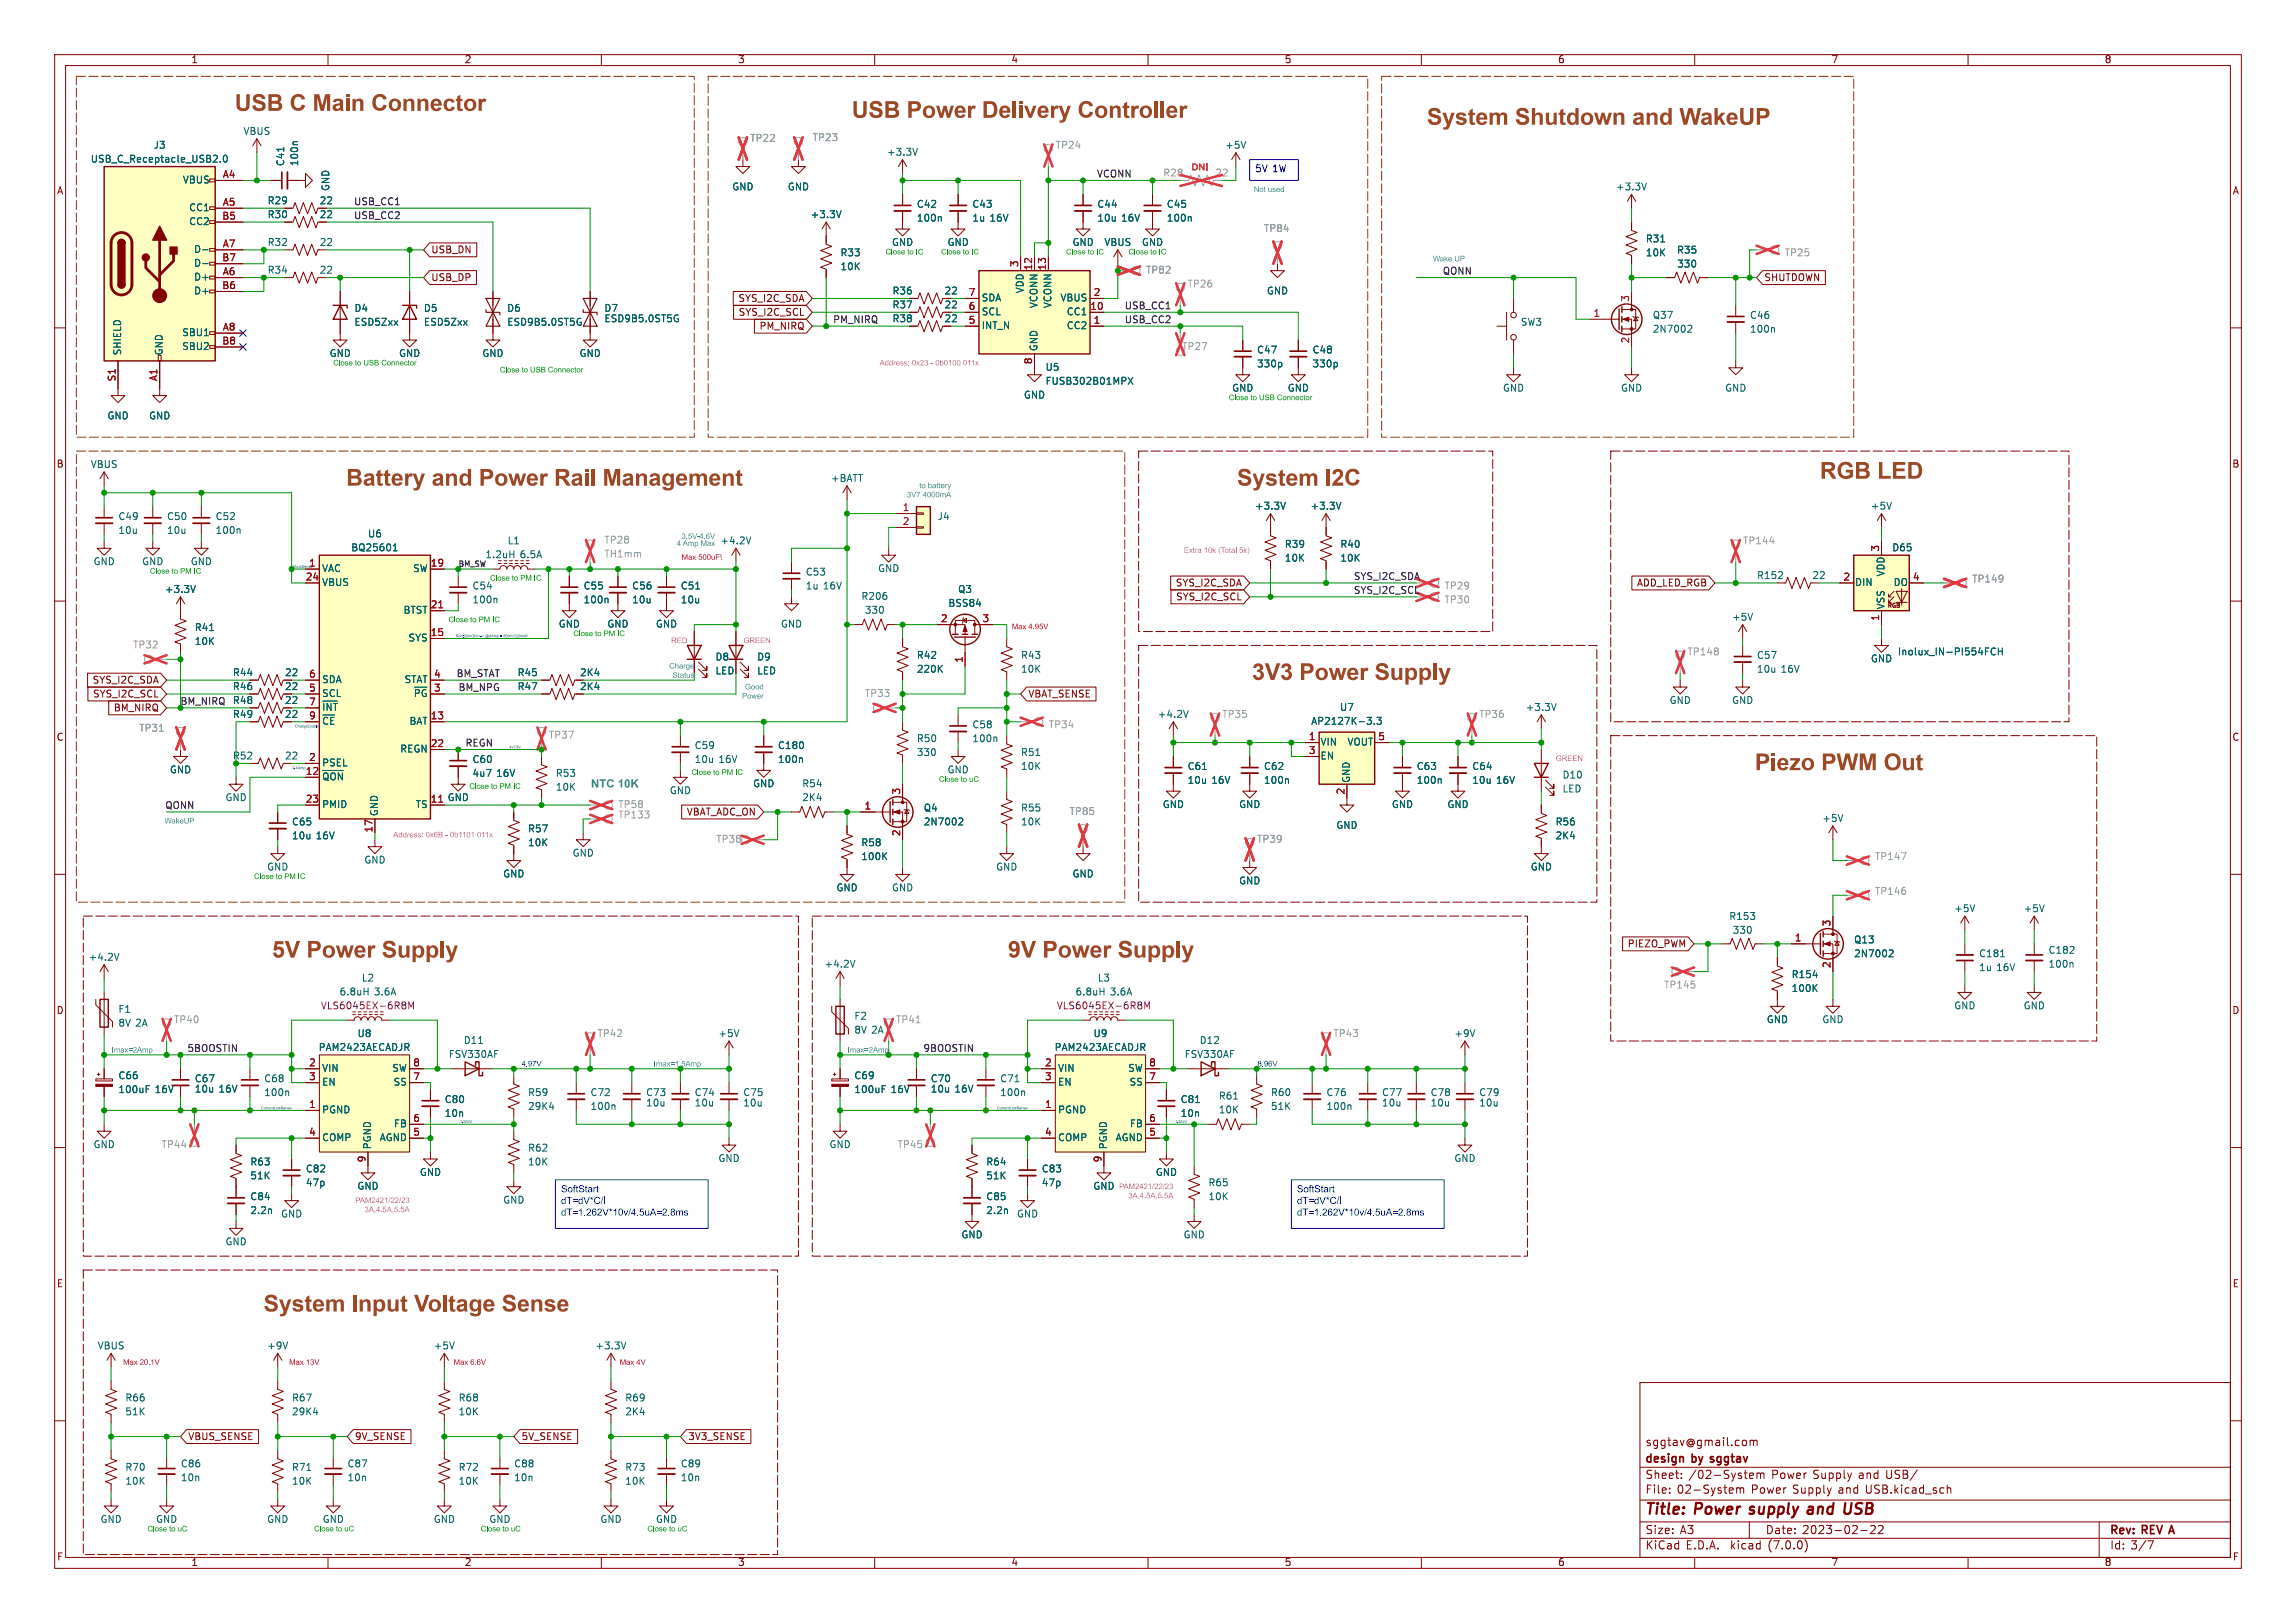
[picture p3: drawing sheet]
<svg xmlns="http://www.w3.org/2000/svg" width="420mm" height="297mm" viewBox="0 0 420 297" stroke-linecap="round" stroke-linejoin="round" font-family="sans-serif">
<defs><g id="words">
<g font-size="4.2" fill="#9c4921">
<text x="43" y="20.8">USB C Main Connector</text>
<text x="155.8" y="22.1">USB Power Delivery Controller</text>
<text x="261" y="23.3">System Shutdown and WakeUP</text>
<text x="63.3" y="89.4">Battery and Power Rail Management</text>
<text x="226.3" y="89.4">System I2C</text>
<text x="332.9" y="88.1">RGB LED</text>
<text x="229" y="124.9">3V3 Power Supply</text>
<text x="321" y="141.5">Piezo PWM Out</text>
<text x="49.8" y="175.7">5V Power Supply</text>
<text x="184.4" y="175.7">9V Power Supply</text>
<text x="48.2" y="240.5">System Input Voltage Sense</text>
</g>
<g font-size="2.8" fill="#840000">
<text x="301" y="277.8">Title:</text>
<text x="310.1" y="277.8">Power</text>
<text x="320.8" y="277.8">supply</text>
<text x="332" y="277.8">and</text>
<text x="339.2" y="277.8">USB</text>
</g>
<text font-size="2.1" fill="#0079ff" x="108.1" y="144.4">NTC 10K</text>
<g font-size="2.1" fill="#840000">
<text x="301" y="268.1">design</text>
<text x="301" y="264.9">sggtav@gmail.com</text>
<text x="309.6" y="268.1">by sggtav</text>
<text x="301" y="273.6">File:</text>
<text x="301" y="270.9">Sheet:</text>
<text x="306.8" y="273.6">02-System</text>
<text x="308.9" y="270.9">/02-System</text>
<text x="320.4" y="273.6">Power</text>
<text x="324.1" y="270.9">Power</text>
<text x="328" y="273.6">Supply</text>
<text x="331.7" y="270.9">Supply</text>
<text x="336.4" y="273.6">and</text>
<text x="340.1" y="270.9">and</text>
<text x="341.5" y="273.6">USB.kicad_sch</text>
<text x="345.2" y="270.9">USB/</text>
<text x="301" y="281">Size:</text>
<text x="307.3" y="281">A3</text>
<text x="323" y="281">Date:</text>
<text x="329.7" y="281">2023-02-22</text>
<text x="386" y="281.2">Rev:</text>
<text x="392" y="281.2">REV A</text>
<text x="301" y="283.8">KiCad</text>
<text x="308.4" y="283.8">E.D.A.</text>
<text x="316.6" y="283.8">kicad</text>
<text x="323.6" y="283.8">(7.0.0)</text>
<text x="386" y="283.8">Id: 3/7</text>
</g>
<g font-size="1.8" fill="#840000">
<text x="35" y="11.8">1</text>
<text x="85" y="11.8">2</text>
<text x="135" y="11.8">3</text>
<text x="185" y="11.8">4</text>
<text x="235" y="11.8">5</text>
<text x="285" y="11.8">6</text>
<text x="335" y="11.8">7</text>
<text x="385" y="11.8">8</text>
<text x="10.4" y="35.8">A</text>
<text x="408.4" y="35.8">A</text>
<text x="58.4" y="40.2">22</text>
<text x="58.4" y="37.7">22</text>
<text x="78.9" y="46.6">USB_DN</text>
<text x="78.9" y="51.7">USB_DP</text>
<text x="322.7" y="51.7">SHUTDOWN</text>
<text x="134.9" y="55.5">SYS_I2C_SDA</text>
<text x="135" y="58.1">SYS_I2C_SCL</text>
<text x="172.7" y="54.2">22</text>
<text x="172.7" y="59.2">22</text>
<text x="172.7" y="56.7">22</text>
<text x="138.8" y="60.6">PM_NIRQ</text>
<text x="10.3" y="85.8">B</text>
<text x="408.3" y="85.8">B</text>
<text x="214.9" y="107.6">SYS_I2C_SDA</text>
<text x="299.3" y="107.6">ADD_LED_RGB</text>
<text x="215" y="110.1">SYS_I2C_SCL</text>
<text x="16.8" y="125.4">SYS_I2C_SDA</text>
<text x="52.1" y="124">22</text>
<text x="16.9" y="127.9">SYS_I2C_SCL</text>
<text x="20.7" y="130.5">BM_NIRQ</text>
<text x="52.1" y="131.6">22</text>
<text x="52.1" y="129.1">22</text>
<text x="52.1" y="126.6">22</text>
<text x="188.1" y="127.9">VBAT_SENSE</text>
<text x="10.3" y="135.8">C</text>
<text x="408.3" y="135.8">C</text>
<text x="125.5" y="149.5">VBAT_ADC_ON</text>
<text x="297.6" y="173.6">PIEZO_PWM</text>
<text x="10.3" y="185.8">D</text>
<text x="408.3" y="185.8">D</text>
<text x="10.4" y="235.8">E</text>
<text x="408.3" y="235.8">E</text>
<text x="34.4" y="263.8">VBUS_SENSE</text>
<text x="64.9" y="263.8">9V_SENSE</text>
<text x="95.4" y="263.8">5V_SENSE</text>
<text x="125.9" y="263.8">3V3_SENSE</text>
<text x="10.4" y="285.8">F</text>
<text x="35" y="286.8">1</text>
<text x="85" y="286.8">2</text>
<text x="135" y="286.8">3</text>
<text x="185" y="286.8">4</text>
<text x="235" y="286.8">5</text>
<text x="285" y="286.8">6</text>
<text x="335" y="286.8">7</text>
<text x="385" y="286.8">8</text>
<text x="408.4" y="285.8">F</text>
</g>
<g font-size="1.8" fill="#006464">
<text x="28.1" y="27.5">J3</text>
<text x="44.5" y="25">VBUS</text>
<text x="162.2" y="28.8">+3.3V</text>
<text x="224.1" y="27.5">+5V</text>
<text x="16.5" y="30">USB_C_Receptacle_USB2.0</text>
<text x="33.3" y="33.8">VBUS</text>
<text x="52.3" y="30.5" transform="rotate(-90 52.3 30.5)">C41</text>
<text x="54.8" y="30.5" transform="rotate(-90 54.8 30.5)">100n</text>
<text x="60.5" y="35" transform="rotate(-90 60.5 35)">GND</text>
<text x="133.9" y="35.1">GND</text>
<text x="144.1" y="35.1">GND</text>
<text x="295.5" y="35.1">+3.3V</text>
<text x="34.5" y="38.9">CC1</text>
<text x="34.5" y="41.5">CC2</text>
<text x="48.9" y="40.2">R30</text>
<text x="48.9" y="37.7">R29</text>
<text x="148.2" y="40.2">+3.3V</text>
<text x="167.6" y="38.3">C42</text>
<text x="167.6" y="40.8">100n</text>
<text x="177.8" y="38.3">C43</text>
<text x="177.8" y="40.8">1u</text>
<text x="181.1" y="40.8">16V</text>
<text x="200.7" y="38.3">C44</text>
<text x="200.7" y="40.8">10u</text>
<text x="205.1" y="40.8">16V</text>
<text x="213.4" y="38.3">C45</text>
<text x="213.4" y="40.8">100n</text>
<text x="35.4" y="46.5">D-</text>
<text x="48.9" y="45.3">R32</text>
<text x="58.4" y="45.3">22</text>
<text x="153.7" y="47.2">R33</text>
<text x="163.1" y="45.3">GND</text>
<text x="173.3" y="45.3">GND</text>
<text x="196.1" y="45.3">GND</text>
<text x="202" y="45.3">VBUS</text>
<text x="208.8" y="45.3">GND</text>
<text x="301" y="44.6">R31</text>
<text x="301" y="47.2">10K</text>
<text x="306.7" y="46.7">R35</text>
<text x="35.4" y="51.6">D+</text>
<text x="35.4" y="49.1">D-</text>
<text x="48.9" y="50.4">R34</text>
<text x="58.4" y="50.4">22</text>
<text x="153.7" y="49.7">10K</text>
<text x="187.5" y="53.8" transform="rotate(-90 187.5 53.8)">VDD</text>
<text x="306.7" y="49.2">330</text>
<text x="35.4" y="54.2">D+</text>
<text x="64.8" y="57.3">D4</text>
<text x="64.8" y="59.9">ESD5Zxx</text>
<text x="77.5" y="57.3">D5</text>
<text x="77.5" y="59.9">ESD5Zxx</text>
<text x="92.7" y="57.3">D6</text>
<text x="92.7" y="59.9">ESD9B5.0ST5G</text>
<text x="110.5" y="57.3">D7</text>
<text x="110.5" y="59.2">ESD9B5.0ST5G</text>
<text x="163.2" y="54.2">R36</text>
<text x="163.2" y="59.2">R38</text>
<text x="163.2" y="56.7">R37</text>
<text x="179.6" y="58">SCL</text>
<text x="179.6" y="55.4">SDA</text>
<text x="190.1" y="56.5" transform="rotate(-90 190.1 56.5)">VCONN</text>
<text x="192.6" y="56.5" transform="rotate(-90 192.6 56.5)">VCONN</text>
<text x="193.9" y="55.4">VBUS</text>
<text x="195" y="58">CC1</text>
<text x="231.7" y="54.2">GND</text>
<text x="278.1" y="59.9">SW3</text>
<text x="302.3" y="58.6">Q37</text>
<text x="320" y="58.6">C46</text>
<text x="22.4" y="65" transform="rotate(-90 22.4 65)">SHIELD</text>
<text x="30" y="65" transform="rotate(-90 30 65)">GND</text>
<text x="33.2" y="61.8">SBU1</text>
<text x="33.2" y="64.3">SBU2</text>
<text x="60.2" y="65.6">GND</text>
<text x="72.9" y="65.6">GND</text>
<text x="88.2" y="65.6">GND</text>
<text x="106" y="65.6">GND</text>
<text x="179.6" y="60.5">INT_N</text>
<text x="190.1" y="64.3" transform="rotate(-90 190.1 64.3)">GND</text>
<text x="195" y="60.5">CC2</text>
<text x="229.9" y="65">C47</text>
<text x="240" y="65">C48</text>
<text x="302.3" y="61.2">2N7002</text>
<text x="320" y="61.2">100n</text>
<text x="191.2" y="68.1">U5</text>
<text x="191.2" y="70.7">FUSB302B01MPX</text>
<text x="225.3" y="71.9">GND</text>
<text x="229.9" y="67.5">330p</text>
<text x="235.5" y="71.9">GND</text>
<text x="240" y="67.5">330p</text>
<text x="274.9" y="71.9">GND</text>
<text x="296.5" y="71.9">GND</text>
<text x="315.5" y="71.9">GND</text>
<text x="19.6" y="77">GND</text>
<text x="27.2" y="77">GND</text>
<text x="187.2" y="73.2">GND</text>
<text x="16.5" y="85.9">VBUS</text>
<text x="151.9" y="88.5">+BATT</text>
<text x="21.6" y="95.4">C49</text>
<text x="30.5" y="95.4">C50</text>
<text x="39.4" y="95.4">C52</text>
<text x="171.5" y="95.4">J4</text>
<text x="229.5" y="93.5">+3.3V</text>
<text x="239.7" y="93.5">+3.3V</text>
<text x="342.2" y="93.5">+5V</text>
<text x="21.6" y="98">10u</text>
<text x="30.5" y="98">10u</text>
<text x="39.4" y="98">100n</text>
<text x="64.2" y="101.2">BQ25601</text>
<text x="67.2" y="98.6">U6</text>
<text x="92.8" y="99.9">L1</text>
<text x="131.7" y="99.9">+4.2V</text>
<text x="235" y="100.5">R39</text>
<text x="245.1" y="100.5">R40</text>
<text x="346.1" y="101.2">D65</text>
<text x="17.1" y="103.7">GND</text>
<text x="25.9" y="103.7">GND</text>
<text x="34.8" y="103.7">GND</text>
<text x="58.9" y="105">VAC</text>
<text x="58.9" y="107.5">VBUS</text>
<text x="75.4" y="105">SW</text>
<text x="88.7" y="102.4">1.2uH</text>
<text x="95.1" y="102.4">6.5A</text>
<text x="147.3" y="105.6">C53</text>
<text x="160.6" y="105">GND</text>
<text x="235" y="103.1">10K</text>
<text x="245.1" y="103.1">10K</text>
<text x="321.3" y="106.2">R152</text>
<text x="331.5" y="106.2">22</text>
<text x="339.3" y="107.5">DIN</text>
<text x="345" y="105.6" transform="rotate(-90 345 105.6)">VDD</text>
<text x="346.3" y="107.5">DO</text>
<text x="30.1" y="108.8">+3.3V</text>
<text x="73.7" y="112.6">BTST</text>
<text x="86.4" y="108.1">C54</text>
<text x="86.4" y="110.7">100n</text>
<text x="106.7" y="108.1">C55</text>
<text x="106.7" y="110.7">100n</text>
<text x="115.6" y="108.1">C56</text>
<text x="115.6" y="110.7">10u</text>
<text x="124.5" y="108.1">C51</text>
<text x="124.5" y="110.7">10u</text>
<text x="147.3" y="108.1">1u</text>
<text x="150.6" y="108.1">16V</text>
<text x="157.5" y="110">R206</text>
<text x="158.1" y="112.6">330</text>
<text x="173.4" y="111.3">BSS84</text>
<text x="175.2" y="108.8">Q3</text>
<text x="316.8" y="113.9">+5V</text>
<text x="345" y="111.5" transform="rotate(-90 345 111.5)">VSS</text>
<text x="35.6" y="115.8">R41</text>
<text x="35.6" y="118.3">10K</text>
<text x="74.6" y="117.7">SYS</text>
<text x="102.1" y="115.1">GND</text>
<text x="111" y="115.1">GND</text>
<text x="119.9" y="115.1">GND</text>
<text x="142.8" y="115.1">GND</text>
<text x="42.5" y="124">R44</text>
<text x="58.9" y="125.3">SDA</text>
<text x="73.9" y="125.3">STAT</text>
<text x="94.6" y="124">R45</text>
<text x="106" y="124">2K4</text>
<text x="130.8" y="121.2">D8</text>
<text x="130.8" y="123.7">LED</text>
<text x="138.4" y="121.2">D9</text>
<text x="138.4" y="123.7">LED</text>
<text x="167.6" y="120.8">R42</text>
<text x="167.6" y="123.4">220K</text>
<text x="186.7" y="120.8">R43</text>
<text x="186.7" y="123.4">10K</text>
<text x="321.3" y="120.8">C57</text>
<text x="321.3" y="123.4">10u</text>
<text x="325.8" y="123.4">16V</text>
<text x="342.2" y="121.5">GND</text>
<text x="347.1" y="120.2">Inolux_IN-PI554FCH</text>
<text x="42.5" y="131.6">R49</text>
<text x="42.5" y="129.1">R48</text>
<text x="42.5" y="126.6">R46</text>
<text x="58.9" y="127.8">SCL</text>
<text x="58.9" y="131">~{INT}</text>
<text x="75.6" y="128.4">~{PG}</text>
<text x="94.6" y="126.6">R47</text>
<text x="106" y="126.6">2K4</text>
<text x="211.7" y="131.6">+4.2V</text>
<text x="245" y="130.4">U7</text>
<text x="279" y="130.4">+3.3V</text>
<text x="305.3" y="129.1">GND</text>
<text x="316.8" y="129.1">GND</text>
<text x="58.9" y="133.5">~{CE}</text>
<text x="73.1" y="138">REGN</text>
<text x="74.8" y="132.9">BAT</text>
<text x="127" y="137.4">C59</text>
<text x="142.2" y="137.4">C180</text>
<text x="167.6" y="136.1">R50</text>
<text x="177.8" y="133.5">C58</text>
<text x="177.8" y="136.1">100n</text>
<text x="239.8" y="132.9">AP2127K-3.3</text>
<text x="241.6" y="136.7">VIN</text>
<text x="246.4" y="136.7">VOUT</text>
<text x="31" y="141.8">GND</text>
<text x="52.1" y="139.3">22</text>
<text x="58.9" y="143.7">~{QON}</text>
<text x="58.9" y="140.5">PSEL</text>
<text x="86.4" y="139.9">C60</text>
<text x="86.4" y="142.4">4u7</text>
<text x="90.8" y="142.4">16V</text>
<text x="101.6" y="142.4">R53</text>
<text x="127" y="139.9">10u</text>
<text x="131.5" y="139.9">16V</text>
<text x="142.2" y="139.9">100n</text>
<text x="167.6" y="138.6">330</text>
<text x="173.3" y="141.8">GND</text>
<text x="186.7" y="138.6">R51</text>
<text x="186.7" y="141.2">10K</text>
<text x="217.2" y="141.2">C61</text>
<text x="217.2" y="143.7">10u</text>
<text x="221.6" y="143.7">16V</text>
<text x="231.1" y="141.2">C62</text>
<text x="231.1" y="143.7">100n</text>
<text x="241.6" y="139.3">EN</text>
<text x="247.2" y="143.3" transform="rotate(-90 247.2 143.3)">GND</text>
<text x="259.1" y="141.2">C63</text>
<text x="259.1" y="143.7">100n</text>
<text x="269.2" y="141.2">C64</text>
<text x="269.2" y="143.7">10u</text>
<text x="273.7" y="143.7">16V</text>
<text x="285.8" y="142.7">D10</text>
<text x="41.2" y="146.9">GND</text>
<text x="58.9" y="148.1">PMID</text>
<text x="69.4" y="149.4" transform="rotate(-90 69.4 149.4)">GND</text>
<text x="75.9" y="148.1">TS</text>
<text x="101.6" y="145">10K</text>
<text x="122.5" y="145.6">GND</text>
<text x="137.7" y="144.3">GND</text>
<text x="146.7" y="144.3">R54</text>
<text x="146.7" y="146.9">2K4</text>
<text x="168.9" y="148.8">Q4</text>
<text x="186.7" y="148.8">R55</text>
<text x="212.6" y="148.1">GND</text>
<text x="226.6" y="148.1">GND</text>
<text x="254.5" y="148.1">GND</text>
<text x="264.7" y="148.1">GND</text>
<text x="285.8" y="145.3">LED</text>
<text x="53.3" y="151.3">C65</text>
<text x="53.3" y="153.9">10u</text>
<text x="57.8" y="153.9">16V</text>
<text x="96.5" y="152.6">R57</text>
<text x="96.5" y="155.1">10K</text>
<text x="157.5" y="155.1">R58</text>
<text x="168.9" y="151.3">2N7002</text>
<text x="186.7" y="151.3">10K</text>
<text x="244.4" y="152">GND</text>
<text x="284.5" y="151.3">R56</text>
<text x="284.5" y="153.9">2K4</text>
<text x="333.3" y="150.7">+5V</text>
<text x="48.8" y="159.6">GND</text>
<text x="66.6" y="158.3">GND</text>
<text x="92" y="160.8">GND</text>
<text x="104.7" y="157">GND</text>
<text x="157.5" y="157.7">100K</text>
<text x="182.2" y="159.6">GND</text>
<text x="196.1" y="160.8">GND</text>
<text x="279.9" y="159.6">GND</text>
<text x="152.9" y="163.4">GND</text>
<text x="163.1" y="163.4">GND</text>
<text x="226.6" y="162.1">GND</text>
<text x="357.4" y="167.2">+5V</text>
<text x="370.1" y="167.2">+5V</text>
<text x="316.3" y="168.6">R153</text>
<text x="316.9" y="171.2">330</text>
<text x="339.1" y="172.9">Q13</text>
<text x="16.1" y="176.1">+4.2V</text>
<text x="66.1" y="179.9">L2</text>
<text x="150.8" y="177.4">+4.2V</text>
<text x="200.7" y="179.9">L3</text>
<text x="327.7" y="179.3">R154</text>
<text x="339.1" y="175.5">2N7002</text>
<text x="362" y="175.4">C181</text>
<text x="362" y="178">1u</text>
<text x="365.2" y="178">16V</text>
<text x="374.7" y="174.8">C182</text>
<text x="374.7" y="177.4">100n</text>
<text x="21.6" y="185.6">F1</text>
<text x="62.1" y="182.4">6.8uH</text>
<text x="68.4" y="182.4">3.6A</text>
<text x="196.7" y="182.4">6.8uH</text>
<text x="203.1" y="182.4">3.6A</text>
<text x="327.7" y="181.8">100K</text>
<text x="357.4" y="185">GND</text>
<text x="370.1" y="185">GND</text>
<text x="21.6" y="188.2">8V 2A</text>
<text x="65.3" y="190.1">U8</text>
<text x="84.8" y="191.3">D11</text>
<text x="131.4" y="190.1">+5V</text>
<text x="156.2" y="186.9">F2</text>
<text x="156.2" y="189.4">8V 2A</text>
<text x="200" y="190.1">U9</text>
<text x="219.4" y="191.3">D12</text>
<text x="266" y="190.1">+9V</text>
<text x="323.1" y="187.5">GND</text>
<text x="333.3" y="187.5">GND</text>
<text x="21.6" y="197.8">C66</text>
<text x="58.2" y="192.6">PAM2423AECADJR</text>
<text x="58.9" y="196.4">VIN</text>
<text x="71.6" y="196.4">SW</text>
<text x="82" y="193.9">FSV330AF</text>
<text x="156.2" y="197.8">C69</text>
<text x="192.9" y="192.6">PAM2423AECADJR</text>
<text x="193.5" y="196.4">VIN</text>
<text x="206.3" y="196.4">SW</text>
<text x="216.6" y="193.9">FSV330AF</text>
<text x="21.6" y="200.3">100uF</text>
<text x="28.4" y="200.3">16V</text>
<text x="35.6" y="198.3">C67</text>
<text x="35.6" y="200.2">10u</text>
<text x="40" y="200.2">16V</text>
<text x="48.3" y="198.3">C68</text>
<text x="48.3" y="200.9">100n</text>
<text x="58.9" y="198.9">EN</text>
<text x="71.9" y="198.9">SS</text>
<text x="81.3" y="202.1">C80</text>
<text x="96.5" y="200.9">R59</text>
<text x="96.5" y="203.4">29K4</text>
<text x="108" y="200.9">C72</text>
<text x="108" y="203.4">100n</text>
<text x="118.1" y="200.9">C73</text>
<text x="118.1" y="202.8">10u</text>
<text x="127" y="200.9">C74</text>
<text x="127" y="202.8">10u</text>
<text x="135.9" y="200.9">C75</text>
<text x="135.9" y="202.8">10u</text>
<text x="156.2" y="200.3">100uF</text>
<text x="163" y="200.3">16V</text>
<text x="170.2" y="198.3">C70</text>
<text x="170.2" y="200.2">10u</text>
<text x="174.6" y="200.2">16V</text>
<text x="182.9" y="198.3">C71</text>
<text x="182.9" y="200.9">100n</text>
<text x="193.5" y="198.9">EN</text>
<text x="206.5" y="198.9">SS</text>
<text x="215.9" y="202.1">C81</text>
<text x="222.9" y="201.5">R61</text>
<text x="232.4" y="200.9">R60</text>
<text x="232.4" y="203.4">51K</text>
<text x="242.6" y="200.9">C76</text>
<text x="242.6" y="203.4">100n</text>
<text x="252.7" y="200.9">C77</text>
<text x="252.7" y="202.8">10u</text>
<text x="261.6" y="200.9">C78</text>
<text x="261.6" y="202.8">10u</text>
<text x="270.5" y="200.9">C79</text>
<text x="270.5" y="202.8">10u</text>
<text x="58.9" y="204">PGND</text>
<text x="58.9" y="209.1">COMP</text>
<text x="69.3" y="209.1">AGND</text>
<text x="71.9" y="206.6">FB</text>
<text x="81.3" y="204.7">10n</text>
<text x="193.5" y="204">PGND</text>
<text x="193.5" y="209.1">COMP</text>
<text x="204" y="209.1">AGND</text>
<text x="206.6" y="206.6">FB</text>
<text x="215.9" y="204.7">10n</text>
<text x="222.9" y="204">10K</text>
<text x="17.1" y="210.4">GND</text>
<text x="45.7" y="213.6">R63</text>
<text x="55.9" y="214.8">C82</text>
<text x="68.1" y="210.3" transform="rotate(-90 68.1 210.3)">PGND</text>
<text x="76.7" y="215.5">GND</text>
<text x="96.5" y="211">R62</text>
<text x="96.5" y="213.6">10K</text>
<text x="131.4" y="212.9">GND</text>
<text x="151.7" y="210.4">GND</text>
<text x="180.3" y="213.6">R64</text>
<text x="190.5" y="214.8">C83</text>
<text x="202.8" y="210.3" transform="rotate(-90 202.8 210.3)">PGND</text>
<text x="211.4" y="215.5">GND</text>
<text x="266" y="212.9">GND</text>
<text x="45.7" y="216.1">51K</text>
<text x="45.7" y="219.9">C84</text>
<text x="55.9" y="217.4">47p</text>
<text x="65.3" y="218">GND</text>
<text x="92" y="220.5">GND</text>
<text x="180.3" y="219.9">C85</text>
<text x="180.3" y="216.1">51K</text>
<text x="190.5" y="217.4">47p</text>
<text x="199.9" y="218">GND</text>
<text x="221" y="217.4">R65</text>
<text x="221" y="219.9">10K</text>
<text x="45.7" y="222.4">2.2n</text>
<text x="51.3" y="223.1">GND</text>
<text x="175.8" y="226.9">GND</text>
<text x="180.3" y="222.4">2.2n</text>
<text x="186" y="223.1">GND</text>
<text x="216.4" y="226.9">GND</text>
<text x="41.2" y="228.2">GND</text>
<text x="17.8" y="247.2">VBUS</text>
<text x="48.8" y="247.2">+9V</text>
<text x="79.3" y="247.2">+5V</text>
<text x="108.9" y="247.2">+3.3V</text>
<text x="22.9" y="256.7">R66</text>
<text x="53.3" y="256.7">R67</text>
<text x="83.8" y="256.7">R68</text>
<text x="114.3" y="256.7">R69</text>
<text x="22.9" y="259.3">51K</text>
<text x="53.3" y="259.3">29K4</text>
<text x="83.8" y="259.3">10K</text>
<text x="114.3" y="259.3">2K4</text>
<text x="22.9" y="269.4">R70</text>
<text x="33" y="268.8">C86</text>
<text x="53.3" y="269.4">R71</text>
<text x="63.5" y="268.8">C87</text>
<text x="83.8" y="269.4">R72</text>
<text x="94" y="268.8">C88</text>
<text x="114.3" y="269.4">R73</text>
<text x="124.5" y="268.8">C89</text>
<text x="22.9" y="272">10K</text>
<text x="33" y="271.3">10n</text>
<text x="53.3" y="272">10K</text>
<text x="63.5" y="271.3">10n</text>
<text x="83.8" y="272">10K</text>
<text x="94" y="271.3">10n</text>
<text x="114.3" y="272">10K</text>
<text x="124.5" y="271.3">10n</text>
<text x="18.3" y="279">GND</text>
<text x="28.5" y="279">GND</text>
<text x="48.8" y="279">GND</text>
<text x="59" y="279">GND</text>
<text x="79.3" y="279">GND</text>
<text x="89.4" y="279">GND</text>
<text x="109.8" y="279">GND</text>
<text x="119.9" y="279">GND</text>
</g>
<g font-size="1.8" fill="#989898">
<text x="137.2" y="26.2">TP22</text>
<text x="148.6" y="26.1">TP23</text>
<text x="193" y="27.5">TP24</text>
<text x="212.7" y="32.6">R28</text>
<text x="222.2" y="32.6">22</text>
<text x="231.1" y="42.7">TP84</text>
<text x="326.4" y="47.2">TP25</text>
<text x="209.6" y="50.4">TP82</text>
<text x="217.2" y="52.9">TP26</text>
<text x="216.2" y="64.3">TP27</text>
<text x="110.5" y="99.8">TP28</text>
<text x="318.8" y="99.9">TP144</text>
<text x="110.5" y="102.3">TH1mm</text>
<text x="360.7" y="106.9">TP149</text>
<text x="264.2" y="110.7">TP30</text>
<text x="264.2" y="108.1">TP29</text>
<text x="24.3" y="118.9">TP32</text>
<text x="308.6" y="120.2">TP148</text>
<text x="158.1" y="127.8">TP33</text>
<text x="223.5" y="131.6">TP35</text>
<text x="270.5" y="131.6">TP36</text>
<text x="25.4" y="134.2">TP31</text>
<text x="100.3" y="135.4">TP37</text>
<text x="191.8" y="133.5">TP34</text>
<text x="113" y="148.1">TP58</text>
<text x="195.6" y="149.4">TP85</text>
<text x="113" y="150.1">TP133</text>
<text x="131" y="154.5">TP38</text>
<text x="229.9" y="154.5">TP39</text>
<text x="342.9" y="157.7">TP147</text>
<text x="342.9" y="164">TP146</text>
<text x="304.3" y="181.2">TP145</text>
<text x="31.8" y="187.5">TP40</text>
<text x="109.2" y="190.1">TP42</text>
<text x="163.8" y="187.5">TP41</text>
<text x="243.8" y="190.1">TP43</text>
<text x="29.5" y="210.4">TP44</text>
<text x="164.1" y="210.4">TP45</text>
</g>
<g font-size="1.8" fill="#a90000">
<text x="40.7" y="32.8">A4</text>
<text x="40.6" y="40.4">B5</text>
<text x="40.7" y="37.8">A5</text>
<text x="40.7" y="45.5">A7</text>
<text x="40.6" y="53.1">B6</text>
<text x="40.6" y="48">B7</text>
<text x="40.7" y="50.5">A6</text>
<text x="186.4" y="48.9" transform="rotate(-90 186.4 48.9)">3</text>
<text x="189" y="49.5" transform="rotate(-90 189 49.5)">12</text>
<text x="191.5" y="49.5" transform="rotate(-90 191.5 49.5)">13</text>
<text x="177.1" y="59.4">5</text>
<text x="177.1" y="56.9">6</text>
<text x="177.1" y="54.4">7</text>
<text x="199.4" y="56.9">10</text>
<text x="200" y="59.4">1</text>
<text x="200" y="54.4">2</text>
<text x="291.4" y="58.2">1</text>
<text x="298.2" y="55.3" transform="rotate(-90 298.2 55.3)">3</text>
<text x="40.6" y="63.2">B8</text>
<text x="40.7" y="60.7">A8</text>
<text x="298.2" y="62.9" transform="rotate(-90 298.2 62.9)">2</text>
<text x="21.3" y="69.9" transform="rotate(-90 21.3 69.9)">S1</text>
<text x="29" y="69.8" transform="rotate(-90 29 69.8)">A1</text>
<text x="189" y="66.7" transform="rotate(-90 189 66.7)">8</text>
<text x="165.1" y="93.7">1</text>
<text x="165.1" y="96.3">2</text>
<text x="343.9" y="101" transform="rotate(-90 343.9 101)">3</text>
<text x="55.9" y="106.4">24</text>
<text x="56.5" y="103.9">1</text>
<text x="78.7" y="103.9">19</text>
<text x="337.2" y="106.4">2</text>
<text x="349.9" y="106.4">4</text>
<text x="78.7" y="111.5">21</text>
<text x="343.9" y="113.7" transform="rotate(-90 343.9 113.7)">1</text>
<text x="78.7" y="116.6">15</text>
<text x="172.1" y="114">2</text>
<text x="179.7" y="114">3</text>
<text x="56.5" y="124.2">6</text>
<text x="79.3" y="124.2">4</text>
<text x="176.3" y="121.3" transform="rotate(-90 176.3 121.3)">1</text>
<text x="56.5" y="126.7">5</text>
<text x="56.5" y="129.3">7</text>
<text x="56.5" y="131.8">9</text>
<text x="78.7" y="131.8">13</text>
<text x="79.3" y="126.7">3</text>
<text x="78.7" y="136.9">22</text>
<text x="239.4" y="135.6">1</text>
<text x="252.1" y="135.6">5</text>
<text x="55.9" y="142">12</text>
<text x="56.5" y="139.4">2</text>
<text x="239.4" y="138.2">3</text>
<text x="55.9" y="147.1">23</text>
<text x="78.7" y="147.1">11 GND</text>
<text x="158.1" y="148.3">1</text>
<text x="164.8" y="145.4" transform="rotate(-90 164.8 145.4)">3</text>
<text x="246.1" y="145.4" transform="rotate(-90 246.1 145.4)">2</text>
<text x="68.3" y="152.4" transform="rotate(-90 68.3 152.4)">17</text>
<text x="164.8" y="153.1" transform="rotate(-90 164.8 153.1)">2</text>
<text x="328.3" y="172.5">1</text>
<text x="335" y="169.6" transform="rotate(-90 335 169.6)">3</text>
<text x="335" y="177.2" transform="rotate(-90 335 177.2)">2</text>
<text x="56.5" y="195.3">2</text>
<text x="56.5" y="197.9">3</text>
<text x="75.5" y="197.9">7</text>
<text x="75.5" y="195.3">8</text>
<text x="191.1" y="195.3">2</text>
<text x="191.1" y="197.9">3</text>
<text x="210.2" y="197.9">7</text>
<text x="210.2" y="195.3">8</text>
<text x="56.5" y="202.9">1</text>
<text x="191.1" y="202.9">1</text>
<text x="56.5" y="208">4</text>
<text x="75.5" y="208">5</text>
<text x="75.5" y="205.5">6</text>
<text x="191.1" y="208">4</text>
<text x="210.2" y="208">5</text>
<text x="210.2" y="205.5">6</text>
<text x="67.1" y="212.8" transform="rotate(-90 67.1 212.8)">9</text>
<text x="201.7" y="212.8" transform="rotate(-90 201.7 212.8)">9</text>
</g>
<g font-size="1.8" fill="#0f0f0f">
<text x="200.7" y="32.7">VCONN</text>
<text x="64.8" y="40.3">USB_CC2</text>
<text x="64.8" y="37.7">USB_CC1</text>
<text x="263.8" y="50.5">QONN</text>
<text x="152.4" y="59.3">PM_NIRQ</text>
<text x="205.7" y="59.3">USB_CC2</text>
<text x="205.7" y="56.8">USB_CC1</text>
<text x="247.6" y="106.3">SYS_I2C_SDA</text>
<text x="247.6" y="108.9">SYS_I2C_SCL</text>
<text x="83.4" y="124.1">BM_STAT</text>
<text x="83.8" y="126.7">BM_NPG</text>
<text x="85" y="136.8">REGN</text>
<text x="30.1" y="148.2">QONN</text>
<text x="34.3" y="192.7">5BOOSTIN</text>
<text x="168.9" y="192.7">9BOOSTIN</text>
</g>
<text font-size="1.8" fill="#ff0017" x="217.9" y="31.4">DNI</text>
<text font-size="1.8" fill="#0000c2" x="229.6" y="31.9">5V 1W</text>
<g font-size="1.8" fill="#009600">
<text x="33" y="129.2">BM_NIRQ</text>
<text x="42.5" y="139.3">R52</text>
</g>
<g font-size="1.8" fill="#840084">
<text x="58.6" y="185">VLS6045EX-6R8M</text>
<text x="193.2" y="185">VLS6045EX-6R8M</text>
</g>
<g font-size="1.4" fill="#0079ff">
<text x="229.3" y="35.3">Not used</text>
<text x="262.1" y="48">Wake UP</text>
<text x="168.2" y="89.5">to battery</text>
<text x="165.9" y="91.2">3V7</text>
<text x="168.8" y="91.2">4000mA</text>
<text x="123.8" y="100.1">4 Amp Max</text>
<text x="124.7" y="98.8">3.5V-4.6V</text>
<text x="122.4" y="122.5">Charge</text>
<text x="135.7" y="128">Power</text>
<text x="136.3" y="126.3">Good</text>
<text x="30.1" y="150.9">WakeUP</text>
<text x="20.4" y="192.8">Imax=2Amp</text>
<text x="155.1" y="192.8">Imax=2Amp</text>
</g>
<g font-size="1.4" fill="#008400">
<text x="162" y="46.7">Close to IC</text>
<text x="172.1" y="46.7">Close to IC</text>
<text x="195" y="46.7">Close to IC</text>
<text x="206.4" y="46.7">Close to IC</text>
<text x="61" y="67">Close to USB Connector</text>
<text x="91.4" y="68.3">Close to USB Connector</text>
<text x="224.8" y="73.4">Close to USB Connector</text>
<text x="27.4" y="105.1">Close to PM IC</text>
<text x="89.7" y="106.4">Close to PM IC</text>
<text x="82" y="114">Close to PM IC</text>
<text x="104.9" y="116.6">Close to PM IC</text>
<text x="126.5" y="142">Close to PM IC</text>
<text x="171.8" y="143.2">Close to uC</text>
<text x="85.8" y="144.5">Close to PM IC</text>
<text x="46.5" y="161">Close to PM IC</text>
<text x="27" y="280.4">Close to uC</text>
<text x="57.5" y="280.4">Close to uC</text>
<text x="87.9" y="280.4">Close to uC</text>
<text x="118.4" y="280.4">Close to uC</text>
</g>
<g font-size="1.4" fill="#a500ff">
<text x="160.9" y="67">Address: 0x23 - 0b0100</text>
<text x="176.1" y="67">011x</text>
<text x="216.5" y="101.3">Extra 10k (Total 5k)</text>
<text x="122.8" y="117.8">RED</text>
<text x="136" y="117.8">GREEN</text>
<text x="284.6" y="139.4">GREEN</text>
<text x="71.9" y="153.4">Address: 0x6B - 0b1101</text>
<text x="87.2" y="153.4">011x</text>
<text x="65" y="220.3">PAM2421/22/23</text>
<text x="66.7" y="222">3A,4.5A,5.5A</text>
<text x="204.7" y="217.8">PAM2421/22/23</text>
<text x="206.4" y="219.4">3A,4.5A,5.5A</text>
</g>
<text font-size="1.4" fill="#0f0f0f" x="83.7" y="103.9">BM_SW</text>
<g font-size="1.4" fill="#ff0025">
<text x="124.7" y="102.6">Max 500uF!</text>
<text x="185.1" y="115.3">Max 4.95V</text>
<text x="22.5" y="249.9">Max 20.1V</text>
<text x="52.9" y="249.9">Max 13V</text>
<text x="83" y="249.9">Max 6.6V</text>
<text x="113.4" y="249.9">Max 4V</text>
</g>
<g font-size="1.4" fill="#009600">
<text x="123" y="124.2">Status</text>
<text x="119.6" y="195.3">Imax=1.5Amp</text>
</g>
<g font-size="1.4" fill="#0000c2">
<text x="95.4" y="195.3">4.97V</text>
<text x="230" y="195.3">8.96V</text>
</g>
<text font-size="1.1" fill="#840000" x="345.2" y="111.4">RGB</text>
<g font-size=".7" fill="#0000c2">
<text x="53.6" y="104">VbusSense</text>
<text x="83.4" y="116.7">Ron:20mOhm -&gt; @4Amp = 80mV/320mW</text>
<text x="53.9" y="133.2">ChargeEnable</text>
<text x="93.2" y="137">4v7/6v</text>
<text x="53.5" y="140.8">2.4Amp</text>
<text x="47.7" y="203.1">CurrentLowSense</text>
<text x="182.4" y="203.1">CurrentLowSense</text>
<text x="84.1" y="205.6">1.262V</text>
<text x="215" y="205.6">1.262V</text>
</g>
</g></defs>
<g fill="none" stroke="#840000" stroke-width=".18">
<path d="M10 10h400v277h-400zM12 12h396v273h-396zM60 10v2M110 10v2M160 10v2M210 10v2M260 10v2M310 10v2M360 10v2M38.4 37.8h1v.6h-1zM38.4 32.8h1v.5h-1zM39.4 33h5"/>
<path d="M39.4 38.1h5M47 25.4l-.8 1.3M47 25.4v2.5M47 25.4l.8 1.3M49.5 33h2.1M52.1 38.1h1.5l.4-1 .7 2 .8-2 .8 2 .7-2 .8 2 .4-1M52.6 33h3.3v-1.2l1.2 1.2-1.2 1.3v-1.3M135.9 29.2v1.3h1.3l-1.3 1.3-1.3-1.3h1.3M146 29.2v1.3h1.3l-1.3 1.3-1.2-1.3h1.2M165.1 38.6v3.3h1.3l-1.3 1.3-1.3-1.3h1.3M165.1 29.2v2.6M165.1 35.6v2"/>
<path d="M165.1 29.2l-.8 1.3M165.1 29.2l.8 1.3M175.3 38.6v3.3h1.2l-1.2 1.3-1.3-1.3h1.3M175.3 35.6v2M198.1 38.6v3.3h1.3l-1.3 1.3-1.3-1.3h1.3M198.1 35.6v2M210.8 38.6v3.3h1.3l-1.3 1.3-1.3-1.3h1.3M210.8 35.6v2M226.1 27.9l-.8 1.3M226.1 27.9v2.6M226.1 27.9l.7 1.3M298.4 35.6v2.5"/>
<path d="M298.4 35.6l-.7 1.2M298.4 35.6l.8 1.2M10 60h2M38.4 53.1h1v.5h-1zM38.4 50.5h1v.6h-1zM38.4 48h1v.5h-1zM38.4 45.5h1v.5h-1zM38.4 40.4h1v.5h-1zM39.4 45.7h5M39.4 50.8h5M39.4 40.6h5M39.4 53.3h5"/>
<path d="M39.4 48.3h5M52.1 45.7h1.5l.4-1 .7 2 .8-2 .8 2 .7-2 .8 2 .4-1M52.1 40.6h1.5l.4-1 .7 2.1 .8-2.1 .8 2.1 .7-2.1 .8 2.1 .4-1.1M52.1 50.8h1.5l.4-1 .7 2 .8-2 .8 2 .7-2 .8 2 .4-1M62.2 53.3v8.9h1.3l-1.3 1.3-1.2-1.3h1.2M74.9 53.3v8.9h1.3l-1.3 1.3-1.2-1.3h1.2M78.6 49.5h8.6v2.6h-8.6l-1.1-1.3zM78.6 44.4h8.6v2.6h-8.6l-1.1-1.3zM90.2 53.3v8.9h1.2l-1.2 1.3-1.3-1.3h1.3M107.9 53.3v8.9h1.3l-1.3 1.3-1.2-1.3h1.2M134.1 53.3h13.4l1.1 1.3-1.1 1.3h-13.4zM134.2 55.9h13.3l1.1 1.3-1.1 1.2h-13.3z"/>
<path d="M138 58.4h9.5l1.1 1.3-1.1 1.3h-9.5zM151.1 40.6v4.1l1 .4-2 .7 2 .8-2 .8 2 .7-2 .8 1 .4v1.5M151.1 40.6l-.7 1.3M151.1 40.6l.8 1.3M166.4 54.6h1.5l.4-1 .7 2 .8-2 .8 2 .7-2 .8 2 .4-1M166.4 59.7h1.5l.4-1 .7 2 .8-2 .8 2 .7-2 .8 2 .4-1M166.4 57.2h1.5l.4-1.1 .7 2.1 .8-2.1 .8 2.1 .7-2.1 .8 2.1 .4-1M176.5 54.6h2.6M176.5 59.7h2.6M176.5 57.2h2.6M186.7 47v2.5M189.2 47v2.5"/>
<path d="M191.8 47v2.5M199.4 54.6h2.5M199.4 59.7h2.5M199.4 57.2h2.5M204.5 45.7l-.8 1.3M204.5 45.7v2.6M204.5 45.7l.7 1.3M233.7 48.3v1.2h1.2l-1.2 1.3-1.3-1.3h1.3M273.8 59.7h1.8M275.6 57.2v5M276.9 54.6v2.6M290.8 58.4h5.4"/>
<path d="M296.7 58.4h1.7v5.1M296.7 56.6h2.5v3.6h-2.5M298.4 40.6v1.6l1.1 .3-2.1 .8 2.1 .8-2.1 .7 2.1 .8-2.1 .8 1 .3v1.6M298.4 53.3v3.3M298.7 57.9l.1 .1h.8l.1 .2M299.2 58l.4 .7h-.8zM304.8 50.8h1.5l.4-1 .8 2 .7-2 .8 2 .8-2 .7 2 .4-1h1.5M317.5 55.9v2M317.5 58.9v2.1M322.4 49.5h11.5v2.6h-11.5l-1.1-1.3zM408 60h2M21.6 66v6.4h1.3l-1.3 1.3-1.3-1.3h1.3"/>
<path d="M29 65h.5v1h-.5zM29.2 66v6.4h1.3l-1.3 1.3-1.3-1.3h1.3M38.4 63.2h1v.6h-1zM38.4 60.7h1v.5h-1zM39.4 61h5M39.4 63.5h5M189.2 64.8v3.8h1.3l-1.3 1.3-1.2-1.3h1.2M227.3 65.3v3.3h1.3l-1.3 1.3-1.2-1.3h1.2M227.3 62.2v2.1M237.5 65.3v3.3h1.3l-1.3 1.3-1.3-1.3h1.3M237.5 62.2v2.1M276.9 67.3v1.3h1.2l-1.2 1.3-1.3-1.3h1.3"/>
<path d="M276.9 62.2v2.6M298.4 67.3v1.3h1.3l-1.3 1.3-1.2-1.3h1.2M317.5 66v1.3h1.3l-1.3 1.3-1.3-1.3h1.3M19 99.1v1.2h1.3l-1.3 1.3-1.2-1.3h1.2M19 86.4v2.5M19 92.7v2M19 95.8v2M19 86.4l-.7 1.2M19 86.4l.8 1.2M27.9 99.1v1.2h1.3l-1.3 1.3-1.2-1.3h1.2M27.9 92.7v2M27.9 95.8v2"/>
<path d="M36.8 99.1v1.2h1.3l-1.3 1.3-1.2-1.3h1.2M36.8 92.7v2M36.8 95.8v2M154.9 88.9l-.7 1.3M154.9 88.9v2.5M154.9 88.9l.8 1.3M163.8 94h3.8M163.8 96.5h3.8M167.6 96.4h1.3v.2h-1.3zM167.6 93.9h1.3v.2h-1.3zM232.4 94v4l1 .4-2 .8 2 .7-2 .8 2 .8-2 .7 1 .4v1.5M232.4 94l-.8 1.3"/>
<path d="M232.4 94l.8 1.3M242.6 94v4l1 .4-2 .8 2 .7-2 .8 2 .8-2 .7 1 .4v1.5M242.6 94l-.8 1.3M242.6 94l.7 1.3M344.2 94l-.8 1.3M344.2 94v2.5M344.2 99.1v2.5M344.2 94l.7 1.3M10 110h2M33 109.2v4.1l1 .4-2 .7 2 .8-2 .8 2 .7-2 .8 1 .4v1.5M33 109.2l-.7 1.3M33 109.2l.8 1.3"/>
<path d="M55.9 106.7h2.5M55.9 104.1h2.5M78.7 104.1h2.6M78.7 116.8h2.6M78.7 111.8h2.6M83.8 105.4v2M83.8 108.5v2M90.2 104.1h1.2a.64 .64 0 0 1 .7-.6 .64 .64 0 0 1 .6 .6 .64 .64 0 0 1 .6-.6 .64 .64 0 0 1 .7 .6 .64 .64 0 0 1 .6-.6 .64 .64 0 0 1 .6 .6 .64 .64 0 0 1 .7-.6 .64 .64 0 0 1 .6 .6h1.3M91.2 103.1h.5M92.2 103.1h.5M93.2 103.1h.5M94.2 103.1h.5"/>
<path d="M94.2 102.6h.5M95.2 103.1h.6M96.3 103.1h.5M104.1 108.5v3.3h1.3l-1.3 1.2-1.2-1.2h1.2M104.1 105.4v2M113 108.5v3.3h1.3l-1.3 1.2-1.2-1.2h1.2M113 105.4v2M121.9 108.5v3.3h1.3l-1.3 1.2-1.3-1.2h1.3M121.9 105.4v2M127 115.6v7.6M134.6 100.3l-.7 1.3M134.6 100.3v2.6"/>
<path d="M134.6 115.6v7.6M134.6 100.3l.8 1.3M144.8 109.2v1.3h1.2l-1.2 1.3-1.3-1.3h1.3M144.8 102.9v2M144.8 105.9v2.1M156.2 114.3h1.5l.4-1 .8 2 .7-2 .8 2 .8-2 .7 2 .4-1h1.5M162.6 100.3v1.3h1.2l-1.2 1.3-1.3-1.3h1.3M165.1 116.8v1.6l1 .3-2 .8 2 .8-2 .7 2 .8-2 .8 1 .3v1.6M171.4 114.3h5.1v1.8M174.8 116.1v-2.6h3.5v2.6M176.1 113.5l.7-.3v.7zM176.3 113l-.2 .2v.7l-.1 .1"/>
<path d="M176.5 116.6v5.3M178.3 114.3h3.3M184.1 116.8v1.6l1.1 .3-2.1 .8 2.1 .8-2.1 .7 2.1 .8-2.1 .8 1 .3v1.6M214.1 105.4h13.4l1.1 1.3-1.1 1.3h-13.4zM214.2 107.9h13.3l1.1 1.3-1.1 1.3h-13.3zM298.5 105.4h14.1l1.1 1.3-1.1 1.3h-14.1zM318.8 114.3l-.8 1.3M318.8 114.3v2.5M318.8 118.1v2M318.8 114.3l.7 1.3M325.1 106.7h1.5l.4-1 .8 2 .7-2 .8 2 .8-2 .7 2 .4-1M336.5 106.7h2.6"/>
<path d="M344.2 116.8v1.3h1.2l-1.2 1.3-1.3-1.3h1.3M344.2 111.8v2.5M345.4 110.2h.5M345.4 109.2h.5M346.5 109.2l-1.1 1v-.5M346.5 108.2l-1.1 1v-.5M346.8 108.2h2.1l-1 2zM346.8 110.2h2.1M347.9 107.7v3M349.2 106.7h2.6M408 110h2M16 123.2h13.4l1.1 1.3-1.1 1.2h-13.4z"/>
<path d="M16.1 125.7h13.3l1.1 1.3-1.1 1.3h-13.3zM19.9 128.3h9.5l1.1 1.2-1.1 1.3h-9.5zM33 137.2v1.2h1.3l-1.3 1.3-1.3-1.3h1.3M45.7 124.5h1.5l.4-1.1 .8 2.1 .7-2.1 .8 2.1 .8-2.1 .7 2.1 .4-1M45.7 139.7h1.5l.4-1 .8 2 .7-2 .8 2 .8-2 .7 2 .4-1M45.7 132.1h1.5l.4-1 .8 2 .7-2 .8 2 .8-2 .7 2 .4-1M45.7 129.5h1.5l.4-1 .8 2.1 .7-2.1 .8 2.1 .8-2.1 .7 2.1 .4-1.1M45.7 127h1.5l.4-1 .8 2 .7-2 .8 2 .8-2 .7 2 .4-1M55.9 127h2.5M55.9 124.5h2.5M55.9 132.1h2.5M55.9 139.7h2.5"/>
<path d="M55.9 129.5h2.5M78.7 127h2.6M78.7 124.5h2.6M78.7 132.1h2.6M78.7 137.2h2.6M83.8 137.2v2M99.1 127h1.5l.4-1 .7 2 .8-2 .8 2 .7-2 .8 2 .4-1h1.5M99.1 138.4v1.6l1 .3-2.1 .8 2.1 .8-2.1 .7 2.1 .8-2.1 .7 1.1 .4v1.6M99.1 124.5h1.5l.4-1.1 .7 2.1 .8-2.1 .8 2.1 .7-2.1 .8 2.1 .4-1h1.5M124.5 134.6v2.1M124.5 137.7v2M127.8 122.4l1.5 1.6v-.8v.8h-.8"/>
<path d="M127.8 121.2l1.5 1.5v-.8v.8h-.8M135.4 122.4l1.5 1.6v-.8v.8h-.8M135.4 121.2l1.5 1.5v-.8v.8h-.8M139.7 137.7v3.3h1.3l-1.3 1.2-1.3-1.2h1.3M139.7 134.6v2.1M165.1 132.1v1.5l1 .4-2 .7 2 .8-2 .8 2 .7-2 .8 1 .4v1.5M175.3 137.2v1.2h1.2l-1.2 1.3-1.3-1.3h1.3M175.3 130.8v2M175.3 133.9v2M184.1 134.6v1.5l1.1 .4-2.1 .8 2.1 .7-2.1 .8 2.1 .8-2.1 .7 1 .4v1.5M187.8 125.7h12.7v2.6h-12.7l-1.1-1.3zM214.6 132.1l-.7 1.3"/>
<path d="M214.6 132.1v2.5M214.6 138.4v2.1M214.6 132.1l.8 1.3M228.6 138.4v2.1M238.8 135.9h2.5M238.8 138.4h2.5M251.5 135.9h2.5M256.5 138.4v2.1M266.7 138.4v2.1M281.9 130.8l-.7 1.3M281.9 130.8v2.6M281.9 137.2v7.6"/>
<path d="M281.9 130.8l.8 1.3M307.3 124.5v1.2h1.3l-1.3 1.3-1.2-1.3h1.2M318.8 124.5v1.2h1.2l-1.2 1.3-1.3-1.3h1.3M318.8 121.2v2M10 160h2M43.2 142.2v1.3h1.2l-1.2 1.3-1.3-1.3h1.3M50.8 154.9v1.3h1.3l-1.3 1.3-1.3-1.3h1.3M50.8 148.6v2M50.8 151.6v2.1M55.9 142.2h2.5M55.9 147.3h2.5M68.6 153.7v1.2h1.2l-1.2 1.3-1.3-1.3h1.3"/>
<path d="M68.6 149.9v2.5M83.8 140.2v3.3h1.3l-1.3 1.3-1.3-1.3h1.3M94 148.6v1.5l1 .4-2 .8 2 .7-2 .8 2 .7-2 .8 1 .4v2.8h1.2l-1.2 1.3-1.3-1.3h1.3M106.7 152.4v1.3h1.2l-1.2 1.2-1.3-1.2h1.3M124.5 141v1.2h1.2l-1.2 1.3-1.3-1.3h1.3M124.7 147.3h13.9l1.1 1.3-1.1 1.3h-13.9zM144.8 148.6h1.5l.4-1 .7 2 .8-2 .8 2 .7-2 .8 2 .4-1h1.5M154.9 151.1v1.6l1.1 .3-2.1 .8 2.1 .8-2.1 .7 2.1 .8-2.1 .7 1 .4v2.8h1.3l-1.3 1.3-1.2-1.3h1.2M157.5 148.6h5.3M163.3 148.6h1.8v5.1M163.3 146.8h2.6v3.6h-2.6M165.1 158.8v1.2h1.3l-1.3 1.3-1.3-1.3h1.3"/>
<path d="M165.1 143.5v3.3M165.4 148.1l.1 .1h.7l.2 .1M165.9 148.2l.3 .6h-.7zM184.1 154.9v1.3h1.3l-1.3 1.3-1.2-1.3h1.2M184.1 144.8v1.5l1.1 .4-2.1 .7 2.1 .8-2.1 .8 2.1 .7-2.1 .8 1 .4v1.5M198.1 154.9v1.3h1.3l-1.3 1.3-1.3-1.3h1.3M214.6 141.5v3.3h1.3l-1.3 1.3-1.2-1.3h1.2M228.6 157.5v1.3h1.3l-1.3 1.2-1.3-1.2h1.3M228.6 141.5v3.3h1.3l-1.3 1.3-1.3-1.3h1.3M246.4 143.5v3.8h1.2l-1.2 1.3-1.3-1.3h1.3M256.5 141.5v3.3h1.3l-1.3 1.3-1.2-1.3h1.2M266.7 141.5v3.3h1.3l-1.3 1.3-1.3-1.3h1.3"/>
<path d="M281.9 147.3v1.5l1.1 .4-2.1 .8 2.1 .7-2.1 .8 2.1 .8-2.1 .7 1 .4v2.8h1.3l-1.3 1.3-1.2-1.3h1.2M282.7 144l1.5 1.5v-.7v.7h-.7M282.7 142.7l1.5 1.6v-.8v.8h-.7M335.3 151.1l-.8 1.3M335.3 151.1v2.6M335.3 151.1l.7 1.3M408 160h2M19 176.5v2.6M19 176.5l-.7 1.3M19 176.5l.8 1.3M153.7 177.8l-.8 1.3M153.7 177.8v2.5"/>
<path d="M153.7 177.8l.7 1.3M296.8 171.4h12l1.1 1.3-1.1 1.3h-12zM315 172.7h1.5l.4-1 .7 2 .8-2 .8 2 .7-2 .8 2 .4-1h1.5M325.1 175.3v1.5l1 .4-2 .7 2 .8-2 .8 2 .7-2 .8 1 .4v2.8h1.3l-1.3 1.2-1.3-1.2h1.3M327.7 172.7h5.3M333.5 172.7h1.8v5.1M333.5 170.9h2.5v3.6h-2.5M335.3 167.6v3.3M335.5 172.2l.2 .1h.7l.1 .2M336 172.3l.4 .7h-.7zM359.4 167.6v2.6M359.4 172.7v2.1"/>
<path d="M359.4 175.8v2M359.4 167.6l-.8 1.3M359.4 167.6l.8 1.3M372.1 167.6l-.8 1.3M372.1 167.6v2.6M372.1 172.7v2.1M372.1 175.8v2M372.1 167.6l.8 1.3M17.5 197.4h3.1v.4h-3.1zM17.5 182.9v1l3.1 3v1.1M17.8 196.6h.5M18 196.3v.6"/>
<path d="M19 181.6v7.6M19 195.6v1.8M19 198.8v1.9M33 195.6v2M33 198.6v2.1M45.7 195.6v2M45.7 198.6v2.1M55.9 195.6h2.5M55.9 198.1h2.5M58.4 193h16.5v17.8h-16.5zM63.5 186.7h1.3a.64 .64 0 0 1 .6-.6 .64 .64 0 0 1 .6 .6 .64 .64 0 0 1 .7-.6 .64 .64 0 0 1 .6 .6 .64 .64 0 0 1 .6-.6 .64 .64 0 0 1 .7 .6 .64 .64 0 0 1 .6-.6 .64 .64 0 0 1 .6 .6h1.3M64.5 185.7h.5"/>
<path d="M65.5 185.7h.5M66.5 185.7h.6M67.6 185.7h.5M68.6 185.7h.5M69.6 185.7h.5M74.9 195.6h2.6M74.9 198.1h2.6M78.7 199.4v2M82.5 195.6h7.7M94 196.9v1.5l1 .4-2 .7 2 .8-2 .7 2 .8-2 .8 1 .3v1.6M105.4 198.1v2.1M115.6 198.1v2.1"/>
<path d="M124.5 198.1v2.1M133.3 190.5v2.5M133.3 198.1v2.1M133.3 190.5l-.7 1.3M133.3 190.5l.8 1.3M152.1 197.4h3.1v.4h-3.1zM152.1 184.2v1l3.1 3v1M152.4 196.6h.5M152.7 196.3v.6M153.7 182.9v7.6M153.7 195.6v1.8M153.7 198.8v1.9"/>
<path d="M167.6 195.6v2M167.6 198.6v2.1M180.3 195.6v2M180.3 198.6v2.1M190.5 195.6h2.5M190.5 198.1h2.5M193 193h16.5v17.8h-16.5zM198.1 186.7h1.3a.64 .64 0 0 1 .6-.6 .64 .64 0 0 1 .7 .6 .64 .64 0 0 1 .6-.6 .64 .64 0 0 1 .6 .6 .64 .64 0 0 1 .7-.6 .64 .64 0 0 1 .6 .6 .64 .64 0 0 1 .6-.6 .64 .64 0 0 1 .7 .6h1.2M199.1 185.7h.5M200.2 185.7h.5M201.2 185.7h.5M202.2 185.7h.5"/>
<path d="M203.2 185.7h.5M204.2 185.7h.5M209.5 195.6h2.6M209.5 198.1h2.6M213.4 199.4v2M217.2 195.6h7.6M229.9 196.9v1.5l1 .4-2 .7 2 .8-2 .7 2 .8-2 .8 1 .3v1.6M240 198.1v2.1M250.2 198.1v2.1M259.1 198.1v2.1M268 190.5v2.5M268 198.1v2.1"/>
<path d="M268 190.5l-.8 1.3M268 190.5l.7 1.3M335.3 182.9v1.3h1.2l-1.2 1.2-1.3-1.2h1.3M359.4 180.3v1.3h1.3l-1.3 1.3-1.3-1.3h1.3M372.1 180.3v1.3h1.3l-1.3 1.3-1.3-1.3h1.3M10 210h2M19 205.7v1.3h1.3l-1.3 1.3-1.2-1.3h1.2M43.2 209.6v1.5l1 .4-2 .7 2 .8-2 .7 2 .8-2 .8 1 .3v3.6M53.3 218.4v1.3h1.3l-1.3 1.3-1.2-1.3h1.2M53.3 212.1v2M53.3 215.1v2.1M55.9 203.2h2.5"/>
<path d="M55.9 208.3h2.5M67.3 210.8v3.8h1.3l-1.3 1.3-1.3-1.3h1.3M74.9 205.7h2.6M74.9 208.3h2.6M78.7 210.8v1.3h1.3l-1.3 1.3-1.2-1.3h1.2M78.7 202.4v2.1M94 207v1.5l1 .4-2 .8 2 .7-2 .8 2 .8-2 .7 1 .4v1.5M94 215.9v1.3h1.2l-1.2 1.2-1.3-1.2h1.3M105.4 201.2v2M115.6 201.2v2M124.5 201.2v2M133.3 208.3v1.3h1.3l-1.3 1.2-1.2-1.2h1.2"/>
<path d="M133.3 201.2v2M153.7 205.7v1.3h1.2l-1.2 1.3-1.3-1.3h1.3M177.8 209.6v1.5l1 .4-2 .7 2 .8-2 .7 2 .8-2 .8 1 .3v3.6M188 218.4v1.3h1.2l-1.2 1.3-1.3-1.3h1.3M188 212.1v2M188 215.1v2.1M190.5 203.2h2.5M190.5 208.3h2.5M201.9 210.8v3.8h1.3l-1.3 1.3-1.2-1.3h1.2M209.5 205.7h2.6M209.5 208.3h2.6M213.4 210.8v1.3h1.2l-1.2 1.3-1.3-1.3h1.3"/>
<path d="M213.4 202.4v2.1M218.4 213.4v1.5l1.1 .4-2.1 .7 2.1 .8-2.1 .8 2.1 .7-2.1 .8 1 .4v1.5M221 205.7h1.5l.4-1 .7 2.1 .8-2.1 .8 2.1 .7-2.1 .8 2.1 .4-1.1h1.5M240 201.2v2M250.2 201.2v2M259.1 201.2v2M268 208.3v1.3h1.2l-1.2 1.2-1.3-1.2h1.3M268 201.2v2M408 210h2M43.2 223.5v1.3h1.2l-1.2 1.3-1.3-1.3h1.3M43.2 220.2v2M177.8 220.2v3.3h1.3l-1.3 1.3-1.3-1.3h1.3"/>
<path d="M218.4 222.2v1.3h1.3l-1.3 1.3-1.2-1.3h1.2M10 260h2M20.3 252.7v1.6l1 .3-2 .8 2 .8-2 .7 2 .8-2 .7 1 .4v1.5M20.3 247.6v2.6M20.3 247.6l-.7 1.3M20.3 247.6l.8 1.3M50.8 252.7v1.6l1 .3-2 .8 2 .8-2 .7 2 .8-2 .7 1 .4v1.5M50.8 247.6l-.8 1.3M50.8 247.6v2.6M50.8 247.6l.8 1.3M81.3 252.7v1.6l1 .3-2 .8 2 .8-2 .7 2 .8-2 .7 1 .4v1.5M81.3 247.6v2.6"/>
<path d="M81.3 247.6l-.8 1.3M81.3 247.6l.7 1.3M111.8 252.7v1.6l1 .3-2.1 .8 2.1 .8-2.1 .7 2.1 .8-2.1 .7 1.1 .4v1.5M111.8 247.6l-.8 1.3M111.8 247.6v2.6M111.8 247.6l.7 1.3M300 253h108v32h-108zM408 260h2M20.3 265.4v1.6l1 .3-2 .8 2 .8-2 .7 2 .8-2 .7 1 .4v1.5M20.3 274.3v1.3h1.3l-1.3 1.3-1.3-1.3h1.3M30.5 274.3v1.3h1.2l-1.2 1.3-1.3-1.3h1.3M30.5 266.7v2"/>
<path d="M30.5 269.7v2.1M34.1 261.6h13.2v2.6h-13.2l-1.1-1.3zM50.8 274.3v1.3h1.3l-1.3 1.3-1.3-1.3h1.3M50.8 265.4v1.6l1 .3-2 .8 2 .8-2 .7 2 .8-2 .7 1 .4v1.5M61 274.3v1.3h1.2l-1.2 1.3-1.3-1.3h1.3M61 266.7v2M61 269.7v2.1M64.6 261.6h10.6v2.6h-10.6l-1.1-1.3zM81.3 265.4v1.6l1 .3-2 .8 2 .8-2 .7 2 .8-2 .7 1 .4v1.5M81.3 274.3v1.3h1.2l-1.2 1.3-1.3-1.3h1.3M91.4 274.3v1.3h1.3l-1.3 1.3-1.2-1.3h1.2M91.4 266.7v2"/>
<path d="M91.4 269.7v2.1M95.1 261.6h10.6v2.6h-10.6l-1.1-1.3zM111.8 265.4v1.6l1 .3-2.1 .8 2.1 .8-2.1 .7 2.1 .8-2.1 .7 1.1 .4v1.5M111.8 274.3v1.3h1.2l-1.2 1.3-1.3-1.3h1.3M121.9 274.3v1.3h1.3l-1.3 1.3-1.3-1.3h1.3M121.9 266.7v2M121.9 269.7v2.1M125.6 261.6h11.7v2.6h-11.7l-1.1-1.3zM300 278.5h108M300 274.5h108M300 268.5h108M305.4 273.1v.2"/>
<path d="M305.4 272.3v.2M307.6 270.4v.2M307.6 269.6v.2M317.7 272.3v1M317.7 272.4l.4-.1 .2 .2M318.3 272.5l.2-.2h.4l.1 1M318.3 272.5v.8M319.3 263.6l.2 .2v.5l-.2 .2M320 278.5v3M320 270.3l.2 .3 .5-.1M320 269.8l.2-.2h.3l.2 .2v.1l-.7 .2M320.1 263.7l.5-.1 .2 .2"/>
<path d="M320.1 263.6v1M320.8 263.8v.8M320.8 263.8l.2-.2h.3l.1 1M321.4 269.7l.4-.1 .2 .2M321.4 269.6v1M322 269.8l.2-.2h.4l.1 1M322 269.8v.8M342.2 279.3l.5-.1 .3 .1v.3l-.9 1.1h.9M343.6 279.3l.6-.1 .2 .1 .1 .3-1 1.1h1M356.2 272.4l.2-.1h.4v1M384 278.5v6.5M60 285v2"/>
<path d="M110 285v2M160 285v2M210 285v2M260 285v2M300 281.5h108M310 285v2M330.2 281.8a1.74 1.74 0 0 1 0 2.2M340.4 280.1h1.1M360 285v2M393.9 282l-.7 1.5"/>
<circle cx="276.9" cy="57.7" r=".51"/>
<circle cx="276.9" cy="61.7" r=".51"/>
</g>
<path d="M330.9 277h.4M331 276.3h.4M331.4 275.7l-.6 .1M338.7 275l-.2 1.7-.4 .3" fill="none" stroke="#840000" stroke-width=".4"/>
<g fill="none" stroke="#006464" stroke-width=".18">
<path d="M40.3 29.6v.1M41 28.5l.2-.1a.68 .68 0 0 1 .4 .6 .68 .68 0 0 1-.4 .7l-.3-.5zM54.4 25.9h-.6l-.2 .2M153.9 38.6l-.5 1.2M167.8 27.1l-.4 1.3M172 39.6l.2 .2v.7M217.7 39.6l.2 .2v.7M227.9 25.9l-.4 1.2M301.2 33.5l-.5 1.3M37.1 45.7h1M37.1 48.2h1M106 58.3h.3"/>
<path d="M106.1 59h.2v.4l-.3 .1M123.7 57.6l.3 .1M123.9 58.3h.2v.5l-.4 .1M308.9 59.5l.4 .1 .2 .3-.8 .9h.8M324.4 60l.2 .1v.7M37.4 61.4h.7M206.4 69l.8 1.3M207.2 69l-.8 1.3M234.4 66.4l.1 .1-.1 .6M244.5 66.4l.1 .1-.1 .6M43.7 96.8l.2 .2v.6M71.9 99.9l.4-.4v1.3"/>
<path d="M137.3 98.3l-.4 1.2M235.1 91.9l-.4 1.3M245.3 91.9l-.4 1.3M346 91.9l-.4 1.3M35.7 107.1l-.4 1.3M71.9 100.8h.8M90.7 109.5l.2 .2v.6M93.3 101.4h.7M94 100.8v1.3M111 109.5l.2 .2v.6M320.6 112.2l-.4 1.3M365 118.7a.6 .6 0 0 0-.8 .4 .6 .6 0 0 0 .6 .7l.2-.1"/>
<path d="M365.5 118.6v1.2M365.5 119.2h.8M366.3 118.6v1.2M59.2 128.7v1.3M60.5 131.3v1.2M60.6 128.7v1.3l-.8-1.3v1.3M61 128.7h.7M61.3 128.7v1.3M76.7 126.6l-.1-.3-.6-.1v1.3M77.9 126.3h-.5l-.2 .4M146.6 138.7l.2 .2v.6M182.2 134.9l.1 .2v.6"/>
<path d="M217.4 130l-.5 1.3M251.4 132.4v.1M251.9 131.3h.8l-.5 .5 .4 .1v.5l-.2 .1-.5-.1M284.7 128.7l-.5 1.3M59.1 141h3.7M59.2 141.9a.42 .42 0 0 1 .4-.5 .42 .42 0 0 1 .4 .5M60.5 141.9a.42 .42 0 0 1 .4-.5 .42 .42 0 0 1 .4 .5M62.6 141.4v1.3l-.7-1.3v1.3M175.6 149.7l.4 .1 .1 .3-.8 .9h.8M235.5 142.5l.2 .2v.6M263.4 142.5l.2 .2v.6M337.1 149.1l-.4 1.2"/>
<path d="M21.8 174.5l-.5 1.2M156.4 175.7l-.4 1.3M345.8 173.8l.4 .1 .1 .3-.8 .9h.8M361.2 165.6l-.4 1.2M366 175.1h.7M373.9 165.6l-.4 1.2M379 176.2l.2 .1v.7M26.7 198.7h.6M52.6 199.7l.2 .1v.7M66.6 181.4h.7M67.3 180.8v1.3M135.2 188.4l-.5 1.3"/>
<path d="M161.4 198.7h.6M187.2 199.7l.2 .1v.7M201.2 181.4h.7M201.9 180.8v1.3M269.8 188.4l-.4 1.3M100.5 202.6h.8M112.3 202.2l.2 .2v.6M246.9 202.2l.2 .2v.6M52.6 245.6l-.4 1.2M57.3 258.5h.8M83.1 245.6l-.4 1.2M114.5 245.6l-.4 1.2"/>
</g>
<g fill="none" stroke="#840000" stroke-width=".33">
<path d="M52.6 31.5v3M163.6 38.6h3M173.7 38.6h3.1M196.6 38.6h3M209.3 38.6h3M316 58.9h3M225.8 65.3h3.1M236 65.3h3M17.5 95.8h3.1M26.4 95.8h3.1M35.3 95.8h3.1M82.3 108.5h3"/>
<path d="M102.6 108.5h3.1M111.5 108.5h3.1M120.4 108.5h3M143.3 105.9h3M122.9 137.7h3.1M138.2 137.7h3M173.7 133.9h3.1M317.2 121.2h3.1M49.3 151.6h3M82.3 140.2h3M213.1 141.5h3.1M227.1 141.5h3"/>
<path d="M255 141.5h3.1M265.2 141.5h3M357.9 174.8h3M370.6 175.8h3M31.5 198.6h3M44.2 198.6h3M166.1 198.6h3.1M178.8 198.6h3.1M51.8 215.1h3.1M77.2 202.4h3.1M103.9 201.2h3M114 201.2h3.1"/>
<path d="M122.9 201.2h3.1M131.8 201.2h3.1M186.4 215.1h3.1M211.8 202.4h3.1M238.5 201.2h3.1M248.7 201.2h3M257.6 201.2h3M266.4 201.2h3.1M41.7 220.2h3M176.3 220.2h3M29 269.7h3M59.4 269.7h3.1"/>
<path d="M89.9 269.7h3.1M120.4 269.7h3"/>
</g>
<g fill="none" stroke="#840000" stroke-width=".3">
<path d="M51.6 31.5v3M163.6 37.6h3M173.7 37.6h3.1M196.6 37.6h3M209.3 37.6h3M316 57.9h3M225.8 64.3h3.1M236 64.3h3M17.5 94.7h3.1M26.4 94.7h3.1M35.3 94.7h3.1M82.3 107.4h3"/>
<path d="M102.6 107.4h3.1M111.5 107.4h3.1M120.4 107.4h3M143.3 104.9h3M82.3 139.2h3M122.9 136.7h3.1M138.2 136.7h3M173.7 132.8h3.1M317.2 120.1h3.1M49.3 150.6h3M213.1 140.5h3.1M227.1 140.5h3"/>
<path d="M255 140.5h3.1M265.2 140.5h3M357.9 175.8h3M370.6 174.8h3M31.5 197.6h3M44.2 197.6h3M166.1 197.6h3.1M178.8 197.6h3.1M41.7 219.2h3M51.8 214.1h3.1M77.2 201.4h3.1M103.9 200.2h3"/>
<path d="M114 200.2h3.1M122.9 200.2h3.1M131.8 200.2h3.1M176.3 219.2h3M186.4 214.1h3.1M211.8 201.4h3.1M238.5 200.2h3.1M248.7 200.2h3M257.6 200.2h3M266.4 200.2h3.1M29 268.7h3M59.4 268.7h3.1"/>
<path d="M89.9 268.7h3.1M120.4 268.7h3"/>
</g>
<g fill="none" stroke="#840000" stroke-width=".25">
<path d="M19 30.5h20.4v35.5h-20.4zM21.6 52.1a.64 .64 0 0 0 .6 .6 .64 .64 0 0 0 .7-.6M21.6 44.5a.64 .64 0 0 1 .6-.7 .64 .64 0 0 1 .7 .7M61 55.9h2.5v.5M62.2 55.9l1.3 2.5h-2.5zM73.7 55.9h2.5v.5M74.9 55.9l1.3 2.5h-2.5zM179.1 49.5h20.3v15.3h-20.3zM296.2 56.5v3.8M296.7 56.1v1.1M296.7 57.9v1M296.7 59.7v1"/>
<path d="M167.6 92.7h2.6v5.1h-2.6zM58.4 101.6h20.3v48.3h-20.3zM125.7 118.1h2.6l-1.3 2.6zM133.3 118.1h2.6l-1.3 2.6zM174.2 116.1h1.1M174.6 116.6h3.8M176 116.1h1M177.8 116.1h1M339.1 101.6h10.1v10.2h-10.1zM125.7 120.7h2.6M133.3 120.7h2.6M241.3 134h10.2v9.5h-10.2z"/>
<path d="M280.7 139.7h2.5l-1.3 2.5zM162.8 146.7v3.8M163.3 146.3v1M163.3 148.1v1M163.3 149.9v1M280.7 142.2h2.5M333 170.8v3.8M333.5 170.4v1.1M333.5 172.2v1M333.5 174v1M18.3 182.9h1.5v5.1h-1.5zM85.1 194.3l2.5 1.3-2.5 1.3z"/>
<path d="M87 194.9v-.6h.6v2.6h.7v-.7M152.9 184.2h1.5v5h-1.5zM219.7 194.3l2.5 1.3-2.5 1.3zM221.6 194.9v-.6h.6v2.6h.7v-.7"/>
<circle cx="297.6" cy="58.4" r="2.79"/>
<circle cx="176.5" cy="115.2" r="2.79"/>
<circle cx="164.2" cy="148.6" r="2.79"/>
<circle cx="334.4" cy="172.7" r="2.79"/>
</g>
<path d="M88.9 56.6v.6h2.5v.5M88.9 54.6h2.5l-1.2 2.6zM90.2 57.2l1.2 2.5h-2.5zM106.7 56.6v.6h2.5v.5M106.7 54.6h2.5l-1.3 2.6zM107.9 57.2l1.3 2.5h-2.5z" fill="none" stroke="#840000" stroke-width=".2"/>
<g fill="none" stroke="#a1a1a1" stroke-width=".18">
<path d="M135.9 26.7v2.5M146 26.7v2.5M191.8 27.9v2.6M215.9 33h1.5l.4-1 .8 2 .7-2 .8 2 .8-2 .7 2 .4-1M204.5 49.5h2.5M215.9 53.3v2.6M233.7 45.7v2.6M321.3 45.7h2.5M215.9 61v2.5M107.9 100.3v2.6M259.1 109.2h2.5M259.1 106.7h2.5"/>
<path d="M317.5 100.3v2.6M355.6 106.7h2.5M27.9 120.7h2.6M33 134.6v2.6M99.1 134.6v2.6M161.3 129.5h2.5M186.7 132.1h2.5M222.2 132.1v2.5M269.2 132.1v2.5M307.3 120.7v2.5M107.9 149.9h2.6M107.9 147.3h2.6"/>
<path d="M137.2 153.7h2.5M198.1 152.4v2.5M228.6 154.9v2.6M337.8 157.5h2.6M307.3 177.8h2.6M337.8 163.8h2.6M30.5 188v2.5M107.9 190.5v2.5M162.6 188v2.5M242.6 190.5v2.5M35.6 205.7v2.6M170.2 205.7v2.6"/>
<circle cx="135.9" cy="25.9" r=".76"/>
<circle cx="146.1" cy="25.9" r=".76"/>
<circle cx="191.8" cy="27.2" r=".76"/>
<circle cx="207.8" cy="49.5" r=".76"/>
<circle cx="215.9" cy="52.6" r=".76"/>
<circle cx="233.7" cy="45" r=".76"/>
<circle cx="324.6" cy="45.7" r=".76"/>
<circle cx="215.9" cy="64.3" r=".76"/>
<circle cx="107.9" cy="99.6" r=".76"/>
<circle cx="317.5" cy="99.6" r=".76"/>
<circle cx="262.4" cy="109.2" r=".76"/>
<circle cx="262.4" cy="106.7" r=".76"/>
<circle cx="307.3" cy="119.9" r=".76"/>
<circle cx="358.9" cy="106.7" r=".76"/>
<circle cx="27.2" cy="120.6" r=".76"/>
<circle cx="33" cy="133.9" r=".76"/>
<circle cx="99.1" cy="133.9" r=".76"/>
<circle cx="160.5" cy="129.5" r=".76"/>
<circle cx="190" cy="132.1" r=".76"/>
<circle cx="222.2" cy="131.3" r=".76"/>
<circle cx="269.2" cy="131.3" r=".76"/>
<circle cx="111.3" cy="149.9" r=".76"/>
<circle cx="111.3" cy="147.3" r=".76"/>
<circle cx="136.4" cy="153.7" r=".76"/>
<circle cx="198.1" cy="151.6" r=".76"/>
<circle cx="228.6" cy="154.2" r=".76"/>
<circle cx="341.1" cy="157.5" r=".76"/>
<circle cx="306.6" cy="177.8" r=".76"/>
<circle cx="341.1" cy="163.8" r=".76"/>
<circle cx="30.5" cy="187.2" r=".76"/>
<circle cx="107.9" cy="189.7" r=".76"/>
<circle cx="162.6" cy="187.2" r=".76"/>
<circle cx="242.6" cy="189.7" r=".76"/>
<circle cx="35.6" cy="209" r=".76"/>
<circle cx="170.2" cy="209" r=".76"/>
</g>
<g fill="none" stroke="#eb3a3d" stroke-width=".46">
<path d="M135.1 25.1l1.6 4.1M136.7 25.1l-1.6 4.1M145.3 25.1l1.5 4.1M146.8 25.1l-1.5 4.1M191 26.4l1.5 4.1M192.5 26.4l-1.5 4.1M215.9 32l7.6 2M223.5 32l-7.6 2M204.5 48.8l4 1.5M208.5 48.8l-4 1.5M215.1 51.8l1.6 4.1M216.7 51.8l-1.6 4.1"/>
<path d="M232.9 44.2l1.5 4.1M234.4 44.2l-1.5 4.1M321.3 45l4.1 1.5M325.4 45l-4.1 1.5M215.1 61l1.6 4M216.7 61l-1.6 4M107.2 98.8l1.5 4.1M108.7 98.8l-1.5 4.1M316.7 98.8l1.6 4.1M318.3 98.8l-1.6 4.1M26.4 119.9l4.1 1.5M30.5 119.9l-4.1 1.5"/>
<path d="M259.1 108.5l4 1.5M259.1 105.9l4 1.5M263.1 108.5l-4 1.5M263.1 105.9l-4 1.5M306.6 119.1l1.5 4.1M308.1 119.1l-1.5 4.1M355.6 105.9l4.1 1.5M359.7 105.9l-4.1 1.5M32.3 133.1l1.5 4.1M33.8 133.1l-1.5 4.1M98.3 133.1l1.5 4.1M99.8 133.1l-1.5 4.1"/>
<path d="M159.8 128.8l4 1.5M163.8 128.8l-4 1.5M186.7 131.3l4.1 1.5M190.8 131.3l-4.1 1.5M221.5 130.6l1.5 4M223 130.6l-1.5 4M268.5 130.6l1.5 4M270 130.6l-1.5 4M107.9 149.1l4.1 1.5M107.9 146.6l4.1 1.5M112 149.1l-4.1 1.5M112 146.6l-4.1 1.5"/>
<path d="M135.6 152.9l4.1 1.5M139.7 152.9l-4.1 1.5M197.4 150.9l1.5 4M198.9 150.9l-1.5 4M227.8 153.4l1.6 4.1M229.4 153.4l-1.6 4.1M337.8 156.7l4.1 1.5M341.9 156.7l-4.1 1.5M305.8 177l4.1 1.6M309.9 177l-4.1 1.6M337.8 163.1l4.1 1.5M341.9 163.1l-4.1 1.5"/>
<path d="M29.7 186.4l1.5 4.1M31.2 186.4l-1.5 4.1M107.2 189l1.5 4M108.7 189l-1.5 4M161.8 186.4l1.5 4.1M163.3 186.4l-1.5 4.1M241.8 189l1.5 4M243.3 189l-1.5 4M34.8 205.7l1.5 4.1M36.3 205.7l-1.5 4.1M169.4 205.7l1.5 4.1M170.9 205.7l-1.5 4.1"/>
</g>
<g fill="#840000" stroke="#840000" stroke-width=".18">
<path d="M176.5 114.6l.4 1h-.8z"/>
<path d="M163.6 148.6l1-.4v.8z"/>
<path d="M17.5 198.4h3.1v.4h-3.1z"/>
<path d="M333.8 172.7l1-.4v.8z"/>
<path d="M296.9 58.4l1-.4v.8z"/>
<path d="M152.1 198.4h3.1v.4h-3.1z"/>
<circle cx="174.8" cy="114.3" r=".25"/>
<circle cx="178.3" cy="114.3" r=".25"/>
<circle cx="165.1" cy="150.4" r=".25"/>
<circle cx="165.1" cy="146.8" r=".25"/>
<circle cx="335.3" cy="174.5" r=".25"/>
<circle cx="335.3" cy="170.9" r=".25"/>
<circle cx="298.4" cy="60.2" r=".25"/>
<circle cx="298.4" cy="56.6" r=".25"/>
<circle cx="29.2" cy="54.1" r="1.27"/>
</g>
<g fill="#ffffc2" stroke="#ffffc2" stroke-width=".18">
<path d="M167.6 92.7h2.6v5.1h-2.6z"/>
<path d="M241.3 134h10.2v9.5h-10.2z"/>
<path d="M193 193h16.5v17.8h-16.5z"/>
<path d="M179.1 49.5h20.3v15.3h-20.3z"/>
<path d="M339.1 101.6h10.1v10.2h-10.1z"/>
<path d="M58.4 193h16.5v17.8h-16.5z"/>
<path d="M58.4 101.6h20.3v48.3h-20.3z"/>
<path d="M19 30.5h20.4v35.5h-20.4z"/>
</g>
<path d="M74 183.3l.2 .3-.2 .3 .2 .2v.3l-.2 .2M74.8 184.6v-1.3l.4 1 .4-1v1.3M208.6 183.3l.3 .3-.3 .3 .3 .2v.3l-.3 .2M209.4 184.6v-1.3l.4 1 .4-1v1.3" fill="none" stroke="#840084" stroke-width=".18"/>
<path d="M80.3 111.2h.7" fill="none" stroke="#a90000" stroke-width=".18"/>
<path d="M20.9 43.1a1.91 1.91 0 0 1 2.1-.4 1.91 1.91 0 0 1 1.1 1.8v7.6a1.91 1.91 0 0 1-1.9 1.9 1.91 1.91 0 0 1-1.9-1.9v-7.8l.2-.7zM26.7 47.8v1.2l2.5 2.6M29.2 43.9v10.2M31.7 46.5v1.3l-2.5 2.5" fill="none" stroke="#840000" stroke-width=".51"/>
<g fill="#840000" stroke="#840000" stroke-width=".25">
<path d="M21.6 52.1h1.3a.64 .64 0 0 1-.7 .6 .64 .64 0 0 1-.6-.6z"/>
<path d="M21.6 44.5h1.3v7.6h-1.3z"/>
<path d="M21.8 44a.64 .64 0 0 1 .7-.1 .64 .64 0 0 1 .4 .6h-1.3z"/>
<path d="M29.2 41.4l1.3 2.5h-2.6z"/>
<path d="M31.1 45.2h1.3v1.3h-1.3z"/>
<circle cx="26.7" cy="47.1" r=".63"/>
</g>
<path d="M236.2 215.9h28v8.9h-28z" fill="none" stroke="#0000c2" stroke-width=".18"/>
<g fill="#0000c2">
<path d="M237.5 217l.4-.1 .3 .2 .1 .2-.4-.3-.4 .2 .8 .4v.3l-.2 .2-.4 .1-.3-.2-.1-.2 .2-.1 .3 .4 .4-.2-.1-.2-.7-.3z"/>
<path d="M238.6 217.4l.3-.2 .4 .2v.4l-.1 .3-.4 .1-.2-.2-.1-.3h.1l.1 .3 .2 .1 .2-.1 .1-.3-.1-.2-.2-.1-.2 .1-.1 .2h-.1z"/>
<path d="M239.6 216.9h.4l-.3 .2 .2 .3h-.2v.8h-.1v-.8h-.2z"/>
<path d="M240.1 217l.1-.1v.4h.2v.1h-.2v.5l.2 .3-.3-.1v-.7h-.2z"/>
<path d="M240.6 217l.5-.1 .3 .2 .1 .2-.5-.3-.3 .2 .7 .4 .1 .3-.2 .2-.4 .1-.4-.2v-.2l.1-.1 .4 .4 .3-.2-.1-.2-.6-.3z"/>
<path d="M241.7 217l.2-.1v.4h.1v.1h-.1v.5l.2 .3-.4-.1v-.7h-.1z"/>
<path d="M242.3 217.3l.3-.1 .3 .1 .1 .9-.2-.1-.3 .1-.3-.1-.1-.2 .5 .2 .2-.3v-.1l-.7 .2 .2-.2 .5-.1-.2-.2-.4 .1z"/>
<path d="M243.2 217.3h.1v.1l.2-.2 .2 .1-.3 .2-.1 .7h-.1z"/>
<path d="M243.8 217l.2-.1v.4h.1v.1h-.1v.5l.1 .3-.3-.1v-.7h-.1z"/>
<path d="M237.4 219.5l.3-.1 .2 .1v-.5h.2v1.3l-.1-.1-.4 .1-.2-.1-.1-.3h.2l.2 .3 .2-.1 .1-.2-.1-.3-.2-.1-.2 .1v.3h-.2z"/>
<path d="M238.3 219h1v.2h-.4v1.1h-.2v-1.1h-.4z"/>
<path d="M239.4 219.4h.9v.2h-.9z"/>
<path d="M239.4 219.8h.9v.2h-.9z"/>
<path d="M240.5 219.5l.3-.1 .3 .1v-.5h.1v1.3l-.1-.1-.3 .1-.3-.1-.1-.3h.2l.2 .3 .2-.1 .1-.2-.1-.3-.2-.1-.2 .1v.3h-.2z"/>
<path d="M241.3 219h.2l.4 1.2 .4-1.2h.2l-.5 1.3h-.2z"/>
<path d="M242.6 219.1l.2 .1v-.2h.1v.2l.2-.1 .1 .2h-.3l.2 .2h-.1l-.1-.1-.2 .1h-.1l.2-.2h-.2z"/>
<path d="M243.5 219.2l.5-.2 .3 .2 .1 .2h-.2l-.1-.2h-.4l-.2 .4v.4l.2 .2 .4-.1 .2-.2h.1l-.2 .4h-.4l-.4-.2-.1-.5z"/>
<path d="M244.9 219h.1l-.4 1.3h-.1z"/>
<path d="M245.2 219h.1v1.3h-.1z"/>
<path d="M237.4 221.6l.3-.1 .2 .1v-.4h.2v1.3l-.1-.2-.4 .2-.2-.2-.1-.3h.2l.2 .3h.2l.1-.3-.1-.3-.2-.1-.2 .1v.3h-.2z"/>
<path d="M238.3 221.2h1v.1h-.4v1.2h-.2v-1.2h-.4z"/>
<path d="M239.4 221.6h.9v.1h-.9z"/>
<path d="M239.4 222h.9v.1h-.9z"/>
<path d="M240.5 221.5l.5-.3v1.3h-.1v-1.1l-.4 .2z"/>
<path d="M241.5 222.3h.2v.2h-.2z"/>
<path d="M242 221.3l.4-.1 .3 .1v.4l-.6 .6h.6v.2h-.8l.7-1-.3-.2-.2 .3-.2-.1z"/>
<path d="M243.1 221.3l.3-.1 .3 .2-.1 .1-.3-.2-.2 .3-.1 .2 .4-.2 .3 .2v.4l-.2 .3-.4-.1-.2-.2v-.2h.2l.1 .3h.2l.2-.2-.2-.3-.5 .2z"/>
<path d="M244 221.3l.4-.1 .3 .1v.4l-.6 .6h.6v.2h-.8l.6-1-.2-.2-.2 .3-.2-.1z"/>
<path d="M244.8 221.2h.2l.4 1.1 .4-1.1h.2l-.5 1.3h-.2z"/>
<path d="M246.1 221.3l.2 .1v-.3h.1v.3l.2-.1v.1h-.2l.1 .2-.1 .1-.1-.2-.1 .2-.1-.1 .2-.2h-.3z"/>
<path d="M246.9 221.5l.4-.3v1.3h-.1v-1.1l-.3 .2z"/>
<path d="M247.9 221.3l.4-.1 .2 .3v.6l-.2 .4-.4-.1-.2-.6h.2l.1 .5h.3l.1-.3v-.5l-.3-.2-.2 .5h-.2z"/>
<path d="M248.7 221.5h.1l.3 .8 .3-.8h.1l-.3 1h-.2z"/>
<path d="M249.9 221.1h.1l-.3 1.4h-.2z"/>
<path d="M250.6 221.2h.2v.8h.1v.1h-.1v.4h-.2v-.4h-.5v-.1h.5v-.6l-.4 .6h-.1z"/>
<path d="M251.2 222.3h.2v.2h-.2z"/>
<path d="M251.7 221.2h.7v.1h-.5l-.1 .4 .3-.1 .3 .2v.4l-.3 .3-.3-.1-.2-.2 .2-.1 .2 .2 .3-.2-.2-.4-.5 .1z"/>
<path d="M252.6 221.5h.2v.7l.2 .1 .2-.1v-.7h.2v1h-.2v-.2l-.2 .2-.3-.1z"/>
<path d="M254 221.2h.2l.5 1.3h-.2l-.2-.4h-.5l-.1 .4h-.2l.2-.6h.6l-.2-.6-.2 .6h-.2z"/>
<path d="M254.8 221.6h.8v.1h-.8z"/>
<path d="M254.8 222h.8v.1h-.8z"/>
<path d="M255.9 221.3l.4-.1 .3 .1v.4l-.6 .6h.6v.2h-.8l.7-1-.3-.2-.2 .3-.2-.1z"/>
<path d="M256.9 222.3h.1v.2h-.1z"/>
<path d="M257.4 221.3l.4-.1 .2 .2v.2l-.1 .2 .2 .1v.3l-.2 .2h-.4l-.2-.2v-.1h.1l.1 .2h.2l.2-.2-.2-.3-.4 .3 .2-.3-.2-.3 .4 .2 .2-.1-.2-.3-.4 .2z"/>
<path d="M258.3 221.5h.1v.1l.3-.1 .3 .2 .2-.2 .3 .1 .1 .9h-.2v-.8l-.2-.1-.2 .2v.7h-.1l-.1-.7-.1-.2-.2 .2v.7h-.2z"/>
<path d="M259.8 221.6l.3-.1 .3 .1 .1 .2-.4-.2-.2 .1 .6 .3-.1 .4-.4 .1-.2-.2-.1-.1 .4 .1 .2-.1-.5-.3z"/>
</g>
<path d="M228.6 29.2h8.9v3.8h-8.9zM101.6 215.9h27.9v8.9h-27.9z" fill="none" stroke="#0000c2" stroke-width=".18"/>
<g fill="#0000c2">
<path d="M102.8 217l.5-.1 .3 .2 .1 .2-.5-.3-.3 .2 .8 .4v.3l-.2 .2-.4 .1-.3-.2-.1-.2 .2-.1 .3 .4 .4-.2-.1-.2-.7-.3z"/>
<path d="M104 217.4l.3-.2 .3 .2 .1 .4-.1 .3-.4 .1-.2-.2-.1-.3h.1l.1 .3 .2 .1 .2-.1 .1-.3-.1-.2-.2-.1-.2 .1-.1 .2h-.1z"/>
<path d="M105 216.9h.3l-.2 .2 .2 .3h-.2v.8h-.2v-.8h-.1z"/>
<path d="M105.4 217l.2-.1v.4h.1v.1h-.1v.5l.2 .3-.4-.1v-.7h-.1z"/>
<path d="M106 217l.4-.1 .4 .2v.2l-.4-.3-.3 .2 .7 .4 .1 .3-.2 .2-.5 .1-.3-.2v-.2l.1-.1 .3 .4 .4-.2-.1-.2-.6-.3z"/>
<path d="M107.1 217l.2-.1v.4h.1v.1h-.1v.5l.1 .3-.3-.1v-.7h-.1z"/>
<path d="M107.6 217.3l.4-.1 .3 .1 .1 .9-.2-.1-.3 .1-.3-.1-.1-.2 .4 .2 .3-.3v-.1l-.7 .2 .2-.2 .5-.1-.2-.2-.5 .1z"/>
<path d="M108.6 217.3h.1v.1l.2-.2 .2 .1-.4 .2v.7h-.1z"/>
<path d="M109.2 217l.1-.1v.4h.2v.1h-.2v.5l.2 .3-.3-.1v-.7h-.1z"/>
<path d="M102.8 219.5l.3-.1 .2 .1v-.5h.2v1.3l-.2-.1-.3 .1-.2-.1-.1-.3h.1l.3 .3 .2-.1v-.2v-.3l-.2-.1-.2 .1-.1 .3h-.1z"/>
<path d="M103.6 219h1.1v.2h-.5v1.1h-.1v-1.1h-.5z"/>
<path d="M104.8 219.4h.8v.2h-.8z"/>
<path d="M104.8 219.8h.8v.2h-.8z"/>
<path d="M105.9 219.5l.3-.1 .2 .1v-.5h.2v1.3l-.2-.1-.2 .1-.3-.1-.1-.3h.2l.2 .3 .2-.1v-.2v-.3l-.2-.1-.2 .1v.3h-.2z"/>
<path d="M106.7 219h.2l.4 1.2 .4-1.2h.2l-.5 1.3h-.2z"/>
<path d="M108 219.1l.2 .1v-.2h.1v.2l.2-.1v.2h-.2l.2 .2h-.1l-.2-.1-.1 .1h-.1l.2-.2h-.2z"/>
<path d="M108.9 219.2l.4-.2 .4 .2 .1 .2h-.2l-.2-.2h-.3l-.2 .4v.4l.2 .2 .4-.1 .1-.2h.2l-.2 .4h-.5l-.3-.2-.1-.5z"/>
<path d="M110.2 219h.2l-.4 1.3h-.1z"/>
<path d="M110.5 219h.2v1.3h-.2z"/>
<path d="M102.8 221.6l.3-.1 .2 .1v-.4h.2v1.3l-.2-.2-.3 .2-.2-.2-.1-.3h.1l.3 .3h.2v-.3v-.3l-.2-.1-.2 .1-.1 .3h-.1z"/>
<path d="M103.6 221.2h1.1v.1h-.5v1.2h-.1v-1.2h-.5z"/>
<path d="M104.8 221.6h.8v.1h-.8z"/>
<path d="M104.8 222h.8v.1h-.8z"/>
<path d="M105.9 221.5l.5-.3v1.3h-.2v-1.1l-.3 .2z"/>
<path d="M106.9 222.3h.2v.2h-.2z"/>
<path d="M107.4 221.3l.4-.1 .3 .1-.1 .4-.5 .6h.6v.2h-.8l.6-1-.2-.2-.2 .3-.2-.1z"/>
<path d="M108.4 221.3l.4-.1 .3 .2-.2 .1-.2-.2-.3 .3v.2l.4-.2 .3 .2v.4l-.3 .3-.3-.1-.2-.2v-.2h.1l.1 .3h.2l.2-.2-.2-.3-.4 .2z"/>
<path d="M109.4 221.3l.4-.1 .2 .1v.4l-.5 .6h.6v.2h-.9l.7-1-.2-.2-.3 .3-.1-.1z"/>
<path d="M110.2 221.2h.2l.4 1.1 .4-1.1h.2l-.5 1.3h-.2z"/>
<path d="M111.5 221.3l.2 .1-.1-.3h.2l-.1 .3 .3-.1v.1h-.2l.1 .2-.1 .1-.1-.2-.1 .2-.1-.1 .1-.2h-.2z"/>
<path d="M112.2 221.5l.5-.3v1.3h-.1v-1.1l-.4 .2z"/>
<path d="M113.3 221.3l.4-.1 .2 .3v.6l-.2 .4-.5-.2-.1-.5h.2l.1 .5h.2l.2-.3v-.5l-.4-.2-.1 .5h-.2z"/>
<path d="M114.1 221.5h.1l.3 .8 .2-.8h.2l-.3 1h-.2z"/>
<path d="M115.3 221.1h.1l-.4 1.4h-.1z"/>
<path d="M116 221.2h.1v.8h.2v.1h-.2v.4h-.1v-.4h-.6v-.1h.6v-.6l-.4 .6h-.2z"/>
<path d="M116.6 222.3h.1v.2h-.1z"/>
<path d="M117.1 221.2h.7v.1h-.6v.4l.3-.1 .3 .2v.4l-.3 .3-.3-.1-.2-.2 .1-.1 .3 .2 .2-.2-.1-.4-.5 .1z"/>
<path d="M118 221.5h.2v.7l.1 .1 .3-.1v-.7h.2v1h-.2v-.2l-.2 .2-.3-.1z"/>
<path d="M119.4 221.2h.1l.6 1.3h-.2l-.2-.4h-.5l-.1 .4h-.2l.2-.6h.6l-.3-.6-.2 .6h-.1z"/>
<path d="M120.2 221.6h.8v.1h-.8z"/>
<path d="M120.2 222h.8v.1h-.8z"/>
<path d="M121.3 221.3l.4-.1 .2 .1v.4l-.5 .6h.6v.2h-.9l.7-1-.2-.2-.3 .3-.1-.1z"/>
<path d="M122.2 222.3h.2v.2h-.2z"/>
<path d="M122.8 221.3l.4-.1 .2 .2-.1 .4 .2 .3-.3 .3h-.3l-.2-.2v-.1h.1l.1 .2h.2l.2-.2-.2-.3-.4 .3 .2-.3-.2-.3 .3 .2 .3-.2-.2-.2-.4 .2z"/>
<path d="M123.7 221.5h.1v.1l.3-.1 .3 .2 .2-.2 .2 .1 .1 .9h-.1v-.7l-.2-.2-.2 .2v.7h-.2v-.7l-.1-.2-.2 .2-.1 .7h-.1z"/>
<path d="M125.2 221.6l.3-.1 .3 .1v.2l-.3-.2-.2 .1 .5 .3-.1 .4-.3 .1-.2-.2-.1-.1 .4 .1 .2-.1-.5-.3z"/>
</g>
<path d="M208.3 82.6h64.7v33h-64.7v-33M294.6 82.6h83.9v49.5h-83.9v-49.5M208.3 118.1h83.8v47h-83.8v-47M294.6 134.6h88.9v55.9h-88.9v-55.9M15.2 167.6h130.8v62.3h-130.8v-62.3M148.6 167.6h130.8v62.3h-130.8v-62.3M15.2 232.4h127v52.1h-127v-52.1" fill="none" stroke="#840000" stroke-width=".18" stroke-dasharray="1.7 .6"/>
<path d="M14 14h113v66h-113v-66M129.5 14h120.7v66h-120.7v-66M252.7 14h86.4v66h-86.4v-66M14 82.6h191.7v82.5h-191.7v-82.5" fill="none" stroke="#804d00" stroke-width=".18" stroke-dasharray="1.7 .6"/>
<g fill="none" stroke="#009600" stroke-width=".18">
<path d="M44.4 33h5.1M44.4 38.1h7.7M47 27.9v5.1M59.7 38.1h48.2v15.2M165.1 33h21.6v14M165.1 31.8v3.8M175.3 33v2.6M191.8 30.5v16.5M191.8 33h24.1M198.1 33v2.6M210.8 33v2.6M226.1 30.5v2.5h-2.6"/>
<path d="M298.4 38.1v2.5M44.4 50.8h7.7M44.4 40.6h7.7M44.4 45.7h7.7M48.3 50.8v2.5h-3.9M48.3 45.7v2.6h-3.9M59.7 50.8h17.8M59.7 40.6h30.5v12.7M59.7 45.7h17.8M62.2 50.8v2.5M74.9 45.7v7.6M148.6 54.6h17.8"/>
<path d="M148.6 57.2h17.8M148.6 59.7h17.8M151.1 50.8v8.9M174 54.6h2.5M174 57.2h2.5M174 59.7h2.5M191.8 44.5h-2.6v2.5M201.9 57.2h35.6v5M201.9 59.7h25.4v2.5M204.5 48.3v6.3h-2.6M215.9 55.9v1.3M215.9 59.7v1.3"/>
<path d="M259.1 50.8h29.2v7.6h2.5M276.9 50.8v3.8M298.4 50.8h6.4M298.4 48.3v5M312.4 50.8h8.9M317.5 50.8v5.1M321.3 45.7h-1.3v5.1M276.9 64.8v2.5M298.4 63.5v3.8M317.5 61v5M19 90.2h34.3v16.5h2.6M19 88.9v3.8"/>
<path d="M19 97.8v1.3M27.9 90.2v2.5M27.9 97.8v1.3M36.8 90.2v2.5M36.8 97.8v1.3M154.9 91.4v40.7h-73.6M154.9 94h8.9M163.8 96.5h-1.2v3.8M344.2 96.5v2.6M33 119.4v10.1M53.3 104.1h2.6M81.3 104.1h8.9"/>
<path d="M83.8 110.5v1.3h-2.5M83.8 104.1v1.3M97.8 104.1h36.8M100.3 104.1v12.7h-19M104.1 104.1v1.3M107.9 102.9v1.2M113 104.1v1.3M121.9 104.1v1.3M134.6 114.3h-7.6v1.3M134.6 102.9v12.7M144.8 108v1.2M154.9 114.3h1.3"/>
<path d="M154.9 100.3h-10.1v2.6M163.8 114.3h7.6M165.1 114.3v2.5M181.6 114.3h2.5v2.5M228.6 106.7h30.5M228.6 109.2h30.5M232.4 104.1v5.1M242.6 104.1v2.6M313.7 106.7h11.4M317.5 102.9v3.8M318.8 116.8v1.3M332.7 106.7h3.8"/>
<path d="M344.2 114.3v2.5M351.8 106.7h3.8M30.5 127h15.2M30.5 124.5h15.2M30.5 129.5h15.2M30.5 120.7h2.5M43.2 132.1v10.1M53.3 127h2.6M53.3 124.5h2.6M53.3 129.5h2.6M53.3 132.1h2.6M53.3 139.7h2.6"/>
<path d="M81.3 127h17.8M81.3 124.5h17.8M81.3 137.2h17.8v1.2M106.7 124.5h20.3M124.5 132.1v2.5M124.5 139.7v1.3M134.6 123.2v3.8h-27.9M139.7 132.1v2.5M163.8 129.5h1.3M165.1 124.5v7.6M165.1 139.7v3.8M175.3 135.9v1.3"/>
<path d="M176.5 121.9v5.1h-11.4M184.1 127h2.6M184.1 129.5h-8.8v1.3M184.1 132.1h2.6M184.1 124.5v10.1M214.6 135.9h24.2M214.6 134.6v3.8M222.2 134.6v1.3M228.6 135.9v2.5M236.2 135.9v2.5h2.6M254 135.9h27.9M256.5 135.9v2.5"/>
<path d="M266.7 135.9v2.5M269.2 134.6v1.3M281.9 133.4v3.8M307.3 123.2v1.3M318.8 123.2v1.3M50.8 153.7v1.2M55.9 142.2h-10.2v6.4h-15.2M55.9 147.3h-5.1v1.3M68.6 152.4v1.3M81.3 147.3h26.6M94 147.3v1.3M99.1 146.1v1.2"/>
<path d="M107.9 149.9h-1.2v2.5M139.7 148.6h5.1M142.2 148.6v5.1h-2.5M152.4 148.6h5.1M154.9 148.6v2.5M165.1 153.7v5.1M184.1 142.2v2.6M184.1 152.4v2.5M281.9 144.8v2.5M335.3 153.7v3.8h2.5M19 179.1v2.5M309.9 172.7h5.1"/>
<path d="M312.4 172.7v5.1h-2.5M322.6 172.7h5.1M325.1 172.7v2.6M335.3 177.8v5.1M337.8 163.8h-2.5v3.8M359.4 170.2v2.5M359.4 177.8v2.5M372.1 170.2v2.5M372.1 177.8v2.5M19 193h34.3M19 189.2v6.4M30.5 190.5v2.5"/>
<path d="M33 193v2.6M45.7 193v2.6M53.3 195.6h2.6M63.5 186.7h-10.2v11.4h2.6M71.1 186.7h8.9v8.9M77.5 198.1h1.2v1.3M77.5 195.6h5M90.2 195.6h43.1M94 195.6v1.3M105.4 195.6v2.5M107.9 193v2.6M115.6 195.6v2.5"/>
<path d="M124.5 195.6v2.5M133.3 193v5.1M153.7 193h34.3M153.7 180.3v2.6M153.7 190.5v5.1M162.6 190.5v2.5M167.6 193v2.6M180.3 193v2.6M188 195.6h2.5M198.1 186.7h-10.1v11.4h2.5M205.7 186.7h8.9v8.9M212.1 198.1h1.3v1.3"/>
<path d="M212.1 195.6h5.1M224.8 195.6h43.2M229.9 195.6v1.3M240 195.6v2.5M242.6 193v2.6M250.2 195.6v2.5M259.1 195.6v2.5M268 193v5.1M19 203.2h36.9M19 200.7v5M33 200.7v2.5M35.6 203.2v2.5"/>
<path d="M45.7 200.7v2.5M53.3 208.3v3.8M53.3 217.2v1.2M55.9 208.3h-12.7v1.3M77.5 208.3h1.2M77.5 205.7h16.5M78.7 204.5v6.3M94 204.5v2.5M94 214.6v1.3M105.4 203.2v2.5h27.9M115.6 203.2v2.5M124.5 203.2v2.5"/>
<path d="M133.3 203.2v5.1M153.7 203.2h36.8M153.7 200.7v5M167.6 200.7v2.5M170.2 203.2v2.5M180.3 200.7v2.5M188 208.3v3.8M188 217.2v1.2M190.5 208.3h-12.7v1.3M212.1 208.3h1.3M212.1 205.7h8.9M213.4 204.5v6.3"/>
<path d="M218.4 205.7v7.7M229.9 204.5v1.2h-1.3M240 203.2v2.5h28M250.2 203.2v2.5M259.1 203.2v2.5M268 203.2v5.1M43.2 222.2v1.3M218.4 221v1.2M20.3 250.2v2.5M50.8 250.2v2.5M81.3 250.2v2.5M111.8 250.2v2.5"/>
<path d="M20.3 262.9h12.7M20.3 260.3v5.1M20.3 273v1.3M30.5 262.9v3.8M30.5 271.8v2.5M50.8 260.3v5.1M50.8 273v1.3M50.8 262.9h12.7M61 262.9v3.8M61 271.8v2.5M81.3 260.3v5.1M81.3 273v1.3"/>
<path d="M81.3 262.9h12.7M91.4 262.9v3.8M91.4 271.8v2.5M111.8 260.3v5.1M111.8 273v1.3M111.8 262.9h12.7M121.9 262.9v3.8M121.9 271.8v2.5"/>
</g>
<path d="M43.8 62.9l1.3 1.2M43.8 60.4l1.3 1.2M45.1 62.9l-1.3 1.2M45.1 60.4l-1.3 1.2" fill="none" stroke="#000084" stroke-width=".18"/>
<g fill="none" stroke="#840000" stroke-width=".18">
<path d="M39.4 33h5M39.4 38.1h5M49.5 33h2.1M52.1 38.1h1.2M52.6 33h2M165.1 35.6v2M165.1 38.6v2M175.3 35.6v2M175.3 38.6v2M198.1 35.6v2M198.1 38.6v2M210.8 35.6v2"/>
<path d="M210.8 38.6v2M39.4 50.8h5M39.4 45.7h5M39.4 40.6h5M39.4 53.3h5M39.4 48.3h5M52.1 40.6h1.2M62.2 53.3v2.6M62.2 58.4v2.6M74.9 53.3v2.6M74.9 58.4v2.6M90.2 53.3v2.6"/>
<path d="M90.2 58.4v2.6M107.9 53.3v2.6M107.9 58.4v2.6M151.1 43.2v1.3M151.1 49.5v1.3M166.4 54.6h1.2M166.4 59.7h1.2M166.4 57.2h1.2M176.5 54.6h2.6M176.5 59.7h2.6M176.5 57.2h2.6M186.7 47v2.5"/>
<path d="M189.2 47v2.5M191.8 47v2.5M199.4 54.6h2.5M199.4 59.7h2.5M199.4 57.2h2.5M298.4 40.6v1.3M298.4 47v1.3M304.8 50.8h1.3M311.1 50.8h1.3M21.6 66v5.1M29.2 66v5.1M39.4 61h5"/>
<path d="M39.4 63.5h5M189.2 64.8v2.5M227.3 62.2v2.1M227.3 65.3v2M237.5 62.2v2.1M237.5 65.3v2M232.4 96.5v1.3M242.6 96.5v1.3M344.2 99.1v2.5M33 111.8v1.2M33 118.1v1.3M55.9 104.1h2.5"/>
<path d="M55.9 106.7h2.5M78.7 104.1h2.6M78.7 116.8h2.6M78.7 111.8h2.6M104.1 105.4v2M104.1 108.5v2M113 105.4v2M113 108.5v2M121.9 105.4v2M121.9 108.5v2M127 115.6v2.5M134.6 115.6v2.5"/>
<path d="M165.1 116.8v1.3M171.4 114.3h2.6M176.5 119.4v2.5M179.1 114.3h2.5M232.4 102.9v1.2M242.6 102.9v1.2M336.5 106.7h2.6M344.2 111.8v2.5M349.2 106.7h2.6M45.7 132.1h1.3M45.7 129.5h1.3M45.7 127h1.3"/>
<path d="M45.7 124.5h1.3M55.9 132.1h2.5M55.9 129.5h2.5M55.9 127h2.5M55.9 124.5h2.5M55.9 139.7h2.5M78.7 132.1h2.6M78.7 127h2.6M78.7 124.5h2.6M78.7 137.2h2.6M83.8 137.2v2M99.1 127h1.2"/>
<path d="M99.1 124.5h1.2M105.4 127h1.3M105.4 124.5h1.3M127 120.7v2.5M134.6 120.7v2.5M139.7 134.6v2.1M139.7 137.7v2M165.1 123.2v1.3M214.6 138.4v2.1M228.6 138.4v2.1M238.8 135.9h2.5M238.8 138.4h2.5"/>
<path d="M251.5 135.9h2.5M256.5 138.4v2.1M266.7 138.4v2.1M50.8 148.6v2M50.8 151.6v2.1M55.9 142.2h2.5M55.9 147.3h2.5M68.6 149.9v2.5M83.8 140.2v2M94 148.6v1.3M94 154.9v1.3M154.9 151.1v1.3"/>
<path d="M154.9 157.5v1.3M157.5 148.6h2.5M165.1 143.5v2.6M165.1 151.1v2.6M214.6 141.5v2M228.6 141.5v2M246.4 143.5v2.6M256.5 141.5v2M266.7 141.5v2M281.9 147.3v1.3M281.9 153.7v1.2M325.1 175.3v1.2"/>
<path d="M327.7 172.7h2.5M335.3 167.6v2.6M335.3 175.3v2.5M19 195.6v1.8M19 198.8v1.9M33 195.6v2M33 198.6v2.1M55.9 195.6h2.5M55.9 198.1h2.5M74.9 195.6h2.6M74.9 198.1h2.6M78.7 199.4v2"/>
<path d="M153.7 195.6v1.8M153.7 198.8v1.9M167.6 195.6v2M167.6 198.6v2.1M190.5 195.6h2.5M190.5 198.1h2.5M209.5 195.6h2.6M209.5 198.1h2.6M213.4 199.4v2M325.1 181.6v1.3M43.2 209.6v1.2M43.2 215.9v3.3"/>
<path d="M53.3 212.1v2M53.3 215.1v2.1M55.9 203.2h2.5M55.9 208.3h2.5M67.3 210.8v2.6M74.9 208.3h2.6M74.9 205.7h2.6M78.7 202.4v2.1M177.8 209.6v1.2M177.8 215.9v3.3M188 212.1v2M188 215.1v2.1"/>
<path d="M190.5 203.2h2.5M190.5 208.3h2.5M201.9 210.8v2.6M209.5 208.3h2.6M209.5 205.7h2.6M213.4 202.4v2.1M43.2 220.2v2M177.8 220.2v2"/>
</g>
<g fill="none" stroke="#006464" stroke-width=".18">
<path d="M40.3 29.6v.1M41 28.5l.2-.1a.68 .68 0 0 1 .4 .6 .68 .68 0 0 1-.4 .7l-.3-.5zM54.4 25.9h-.6l-.2 .2M153.9 38.6l-.5 1.2M172 39.6l.2 .2v.7M217.7 39.6l.2 .2v.7M37.1 45.7h1M37.1 48.2h1M106 58.3h.3M106.1 59h.2v.4l-.3 .1M123.7 57.6l.3 .1M123.9 58.3h.2v.5l-.4 .1"/>
<path d="M37.4 61.4h.7M206.4 69l.8 1.3M207.2 69l-.8 1.3M234.4 66.4l.1 .1-.1 .6M244.5 66.4l.1 .1-.1 .6M71.9 99.9l.4-.4v1.3M235.1 91.9l-.4 1.3M245.3 91.9l-.4 1.3M35.7 107.1l-.4 1.3M71.9 100.8h.8M111 109.5l.2 .2v.6M365 118.7a.6 .6 0 0 0-.8 .4 .6 .6 0 0 0 .6 .7l.2-.1"/>
<path d="M365.5 118.6v1.2M365.5 119.2h.8M366.3 118.6v1.2M59.2 128.7v1.3M60.5 131.3v1.2M60.6 128.7v1.3l-.8-1.3v1.3M61 128.7h.7M61.3 128.7v1.3M76.7 126.6l-.1-.3-.6-.1v1.3M77.9 126.3h-.5l-.2 .4M146.6 138.7l.2 .2v.6M251.4 132.4v.1"/>
<path d="M251.9 131.3h.8l-.5 .5 .4 .1v.5l-.2 .1-.5-.1M59.1 141h3.7M59.2 141.9a.42 .42 0 0 1 .4-.5 .42 .42 0 0 1 .4 .5M60.5 141.9a.42 .42 0 0 1 .4-.5 .42 .42 0 0 1 .4 .5M62.6 141.4v1.3l-.7-1.3v1.3M175.6 149.7l.4 .1 .1 .3-.8 .9h.8M235.5 142.5l.2 .2v.6M263.4 142.5l.2 .2v.6M345.8 173.8l.4 .1 .1 .3-.8 .9h.8M26.7 198.7h.6M161.4 198.7h.6"/>
</g>
<path d="M135.9 26.7v2.5M146 26.7v2.5M204.5 49.5h2.5M233.7 45.7v2.6M355.6 106.7h2.5M33 134.6v2.6M198.1 152.4v2.5M228.6 154.9v2.6" fill="none" stroke="#a1a1a1" stroke-width=".18"/>
<g fill="none" stroke="#eb3a3d" stroke-width=".46">
<path d="M135.1 25.1l1.6 4.1M136.7 25.1l-1.6 4.1M145.3 25.1l1.5 4.1M146.8 25.1l-1.5 4.1M204.5 48.8l4 1.5M208.5 48.8l-4 1.5M232.9 44.2l1.5 4.1M234.4 44.2l-1.5 4.1M355.6 105.9l4.1 1.5M359.7 105.9l-4.1 1.5M32.3 133.1l1.5 4.1M33.8 133.1l-1.5 4.1"/>
<path d="M197.4 150.9l1.5 4M198.9 150.9l-1.5 4M227.8 153.4l1.6 4.1M229.4 153.4l-1.6 4.1"/>
</g>
<path d="M80.3 111.2h.7" fill="none" stroke="#a90000" stroke-width=".18"/>
<g fill="#009600" stroke="#009600" stroke-width=".18">
<circle cx="184.1" cy="132.1" r=".46"/>
<circle cx="214.6" cy="135.9" r=".46"/>
<circle cx="222.2" cy="135.9" r=".46"/>
<circle cx="165.1" cy="129.5" r=".46"/>
<circle cx="184.1" cy="129.5" r=".46"/>
<circle cx="154.9" cy="100.3" r=".46"/>
<circle cx="154.9" cy="94" r=".46"/>
<circle cx="180.3" cy="193" r=".46"/>
<circle cx="188" cy="193" r=".46"/>
<circle cx="154.9" cy="114.3" r=".46"/>
<circle cx="165.1" cy="114.3" r=".46"/>
<circle cx="165.1" cy="127" r=".46"/>
<circle cx="184.1" cy="127" r=".46"/>
<circle cx="188" cy="195.6" r=".46"/>
<circle cx="154.9" cy="148.6" r=".46"/>
<circle cx="153.7" cy="193" r=".46"/>
<circle cx="162.6" cy="193" r=".46"/>
<circle cx="215.9" cy="57.2" r=".46"/>
<circle cx="215.9" cy="59.7" r=".46"/>
<circle cx="204.5" cy="49.5" r=".46"/>
<circle cx="236.2" cy="135.9" r=".46"/>
<circle cx="232.4" cy="109.2" r=".46"/>
<circle cx="228.6" cy="135.9" r=".46"/>
<circle cx="276.9" cy="50.8" r=".46"/>
<circle cx="198.1" cy="33" r=".46"/>
<circle cx="191.8" cy="33" r=".46"/>
<circle cx="191.8" cy="44.5" r=".46"/>
<circle cx="210.8" cy="33" r=".46"/>
<circle cx="213.4" cy="208.3" r=".46"/>
<circle cx="151.1" cy="59.7" r=".46"/>
<circle cx="165.1" cy="33" r=".46"/>
<circle cx="175.3" cy="33" r=".46"/>
<circle cx="180.3" cy="203.2" r=".46"/>
<circle cx="188" cy="208.3" r=".46"/>
<circle cx="170.2" cy="203.2" r=".46"/>
<circle cx="167.6" cy="203.2" r=".46"/>
<circle cx="53.3" cy="193" r=".46"/>
<circle cx="45.7" cy="193" r=".46"/>
<circle cx="53.3" cy="195.6" r=".46"/>
<circle cx="78.7" cy="208.3" r=".46"/>
<circle cx="45.7" cy="203.2" r=".46"/>
<circle cx="80" cy="195.6" r=".46"/>
<circle cx="53.3" cy="208.3" r=".46"/>
<circle cx="43.2" cy="139.7" r=".46"/>
<circle cx="124.5" cy="205.7" r=".46"/>
<circle cx="133.3" cy="195.6" r=".46"/>
<circle cx="115.6" cy="195.6" r=".46"/>
<circle cx="115.6" cy="205.7" r=".46"/>
<circle cx="133.3" cy="205.7" r=".46"/>
<circle cx="19" cy="203.2" r=".46"/>
<circle cx="30.5" cy="193" r=".46"/>
<circle cx="19" cy="193" r=".46"/>
<circle cx="33" cy="193" r=".46"/>
<circle cx="33" cy="203.2" r=".46"/>
<circle cx="35.6" cy="203.2" r=".46"/>
<circle cx="94" cy="195.6" r=".46"/>
<circle cx="105.4" cy="195.6" r=".46"/>
<circle cx="107.9" cy="195.6" r=".46"/>
<circle cx="94" cy="205.7" r=".46"/>
<circle cx="111.8" cy="262.9" r=".46"/>
<circle cx="121.9" cy="262.9" r=".46"/>
<circle cx="81.3" cy="262.9" r=".46"/>
<circle cx="91.4" cy="262.9" r=".46"/>
<circle cx="30.5" cy="262.9" r=".46"/>
<circle cx="50.8" cy="262.9" r=".46"/>
<circle cx="61" cy="262.9" r=".46"/>
<circle cx="20.3" cy="262.9" r=".46"/>
<circle cx="48.3" cy="50.8" r=".46"/>
<circle cx="62.2" cy="50.8" r=".46"/>
<circle cx="47" cy="33" r=".46"/>
<circle cx="48.3" cy="45.7" r=".46"/>
<circle cx="74.9" cy="45.7" r=".46"/>
<circle cx="100.3" cy="104.1" r=".46"/>
<circle cx="113" cy="104.1" r=".46"/>
<circle cx="121.9" cy="104.1" r=".46"/>
<circle cx="124.5" cy="132.1" r=".46"/>
<circle cx="107.9" cy="104.1" r=".46"/>
<circle cx="104.1" cy="104.1" r=".46"/>
<circle cx="134.6" cy="104.1" r=".46"/>
<circle cx="36.8" cy="90.2" r=".46"/>
<circle cx="27.9" cy="90.2" r=".46"/>
<circle cx="19" cy="90.2" r=".46"/>
<circle cx="53.3" cy="104.1" r=".46"/>
<circle cx="33" cy="120.7" r=".46"/>
<circle cx="167.6" cy="193" r=".46"/>
<circle cx="153.7" cy="203.2" r=".46"/>
<circle cx="94" cy="147.3" r=".46"/>
<circle cx="99.1" cy="137.2" r=".46"/>
<circle cx="99.1" cy="147.3" r=".46"/>
<circle cx="139.7" cy="132.1" r=".46"/>
<circle cx="142.2" cy="148.6" r=".46"/>
<circle cx="134.6" cy="114.3" r=".46"/>
<circle cx="83.8" cy="104.1" r=".46"/>
<circle cx="83.8" cy="137.2" r=".46"/>
<circle cx="242.6" cy="106.7" r=".46"/>
<circle cx="266.7" cy="135.9" r=".46"/>
<circle cx="256.5" cy="135.9" r=".46"/>
<circle cx="259.1" cy="205.7" r=".46"/>
<circle cx="259.1" cy="195.6" r=".46"/>
<circle cx="281.9" cy="135.9" r=".46"/>
<circle cx="268" cy="205.7" r=".46"/>
<circle cx="268" cy="195.6" r=".46"/>
<circle cx="312.4" cy="172.7" r=".46"/>
<circle cx="269.2" cy="135.9" r=".46"/>
<circle cx="317.5" cy="50.8" r=".46"/>
<circle cx="320" cy="50.8" r=".46"/>
<circle cx="317.5" cy="106.7" r=".46"/>
<circle cx="325.1" cy="172.7" r=".46"/>
<circle cx="214.6" cy="195.6" r=".46"/>
<circle cx="218.4" cy="205.7" r=".46"/>
<circle cx="250.2" cy="195.6" r=".46"/>
<circle cx="250.2" cy="205.7" r=".46"/>
<circle cx="240" cy="195.6" r=".46"/>
<circle cx="242.6" cy="195.6" r=".46"/>
<circle cx="229.9" cy="195.6" r=".46"/>
<circle cx="298.4" cy="50.8" r=".46"/>
</g>
<use href="#words"/>
</svg>
